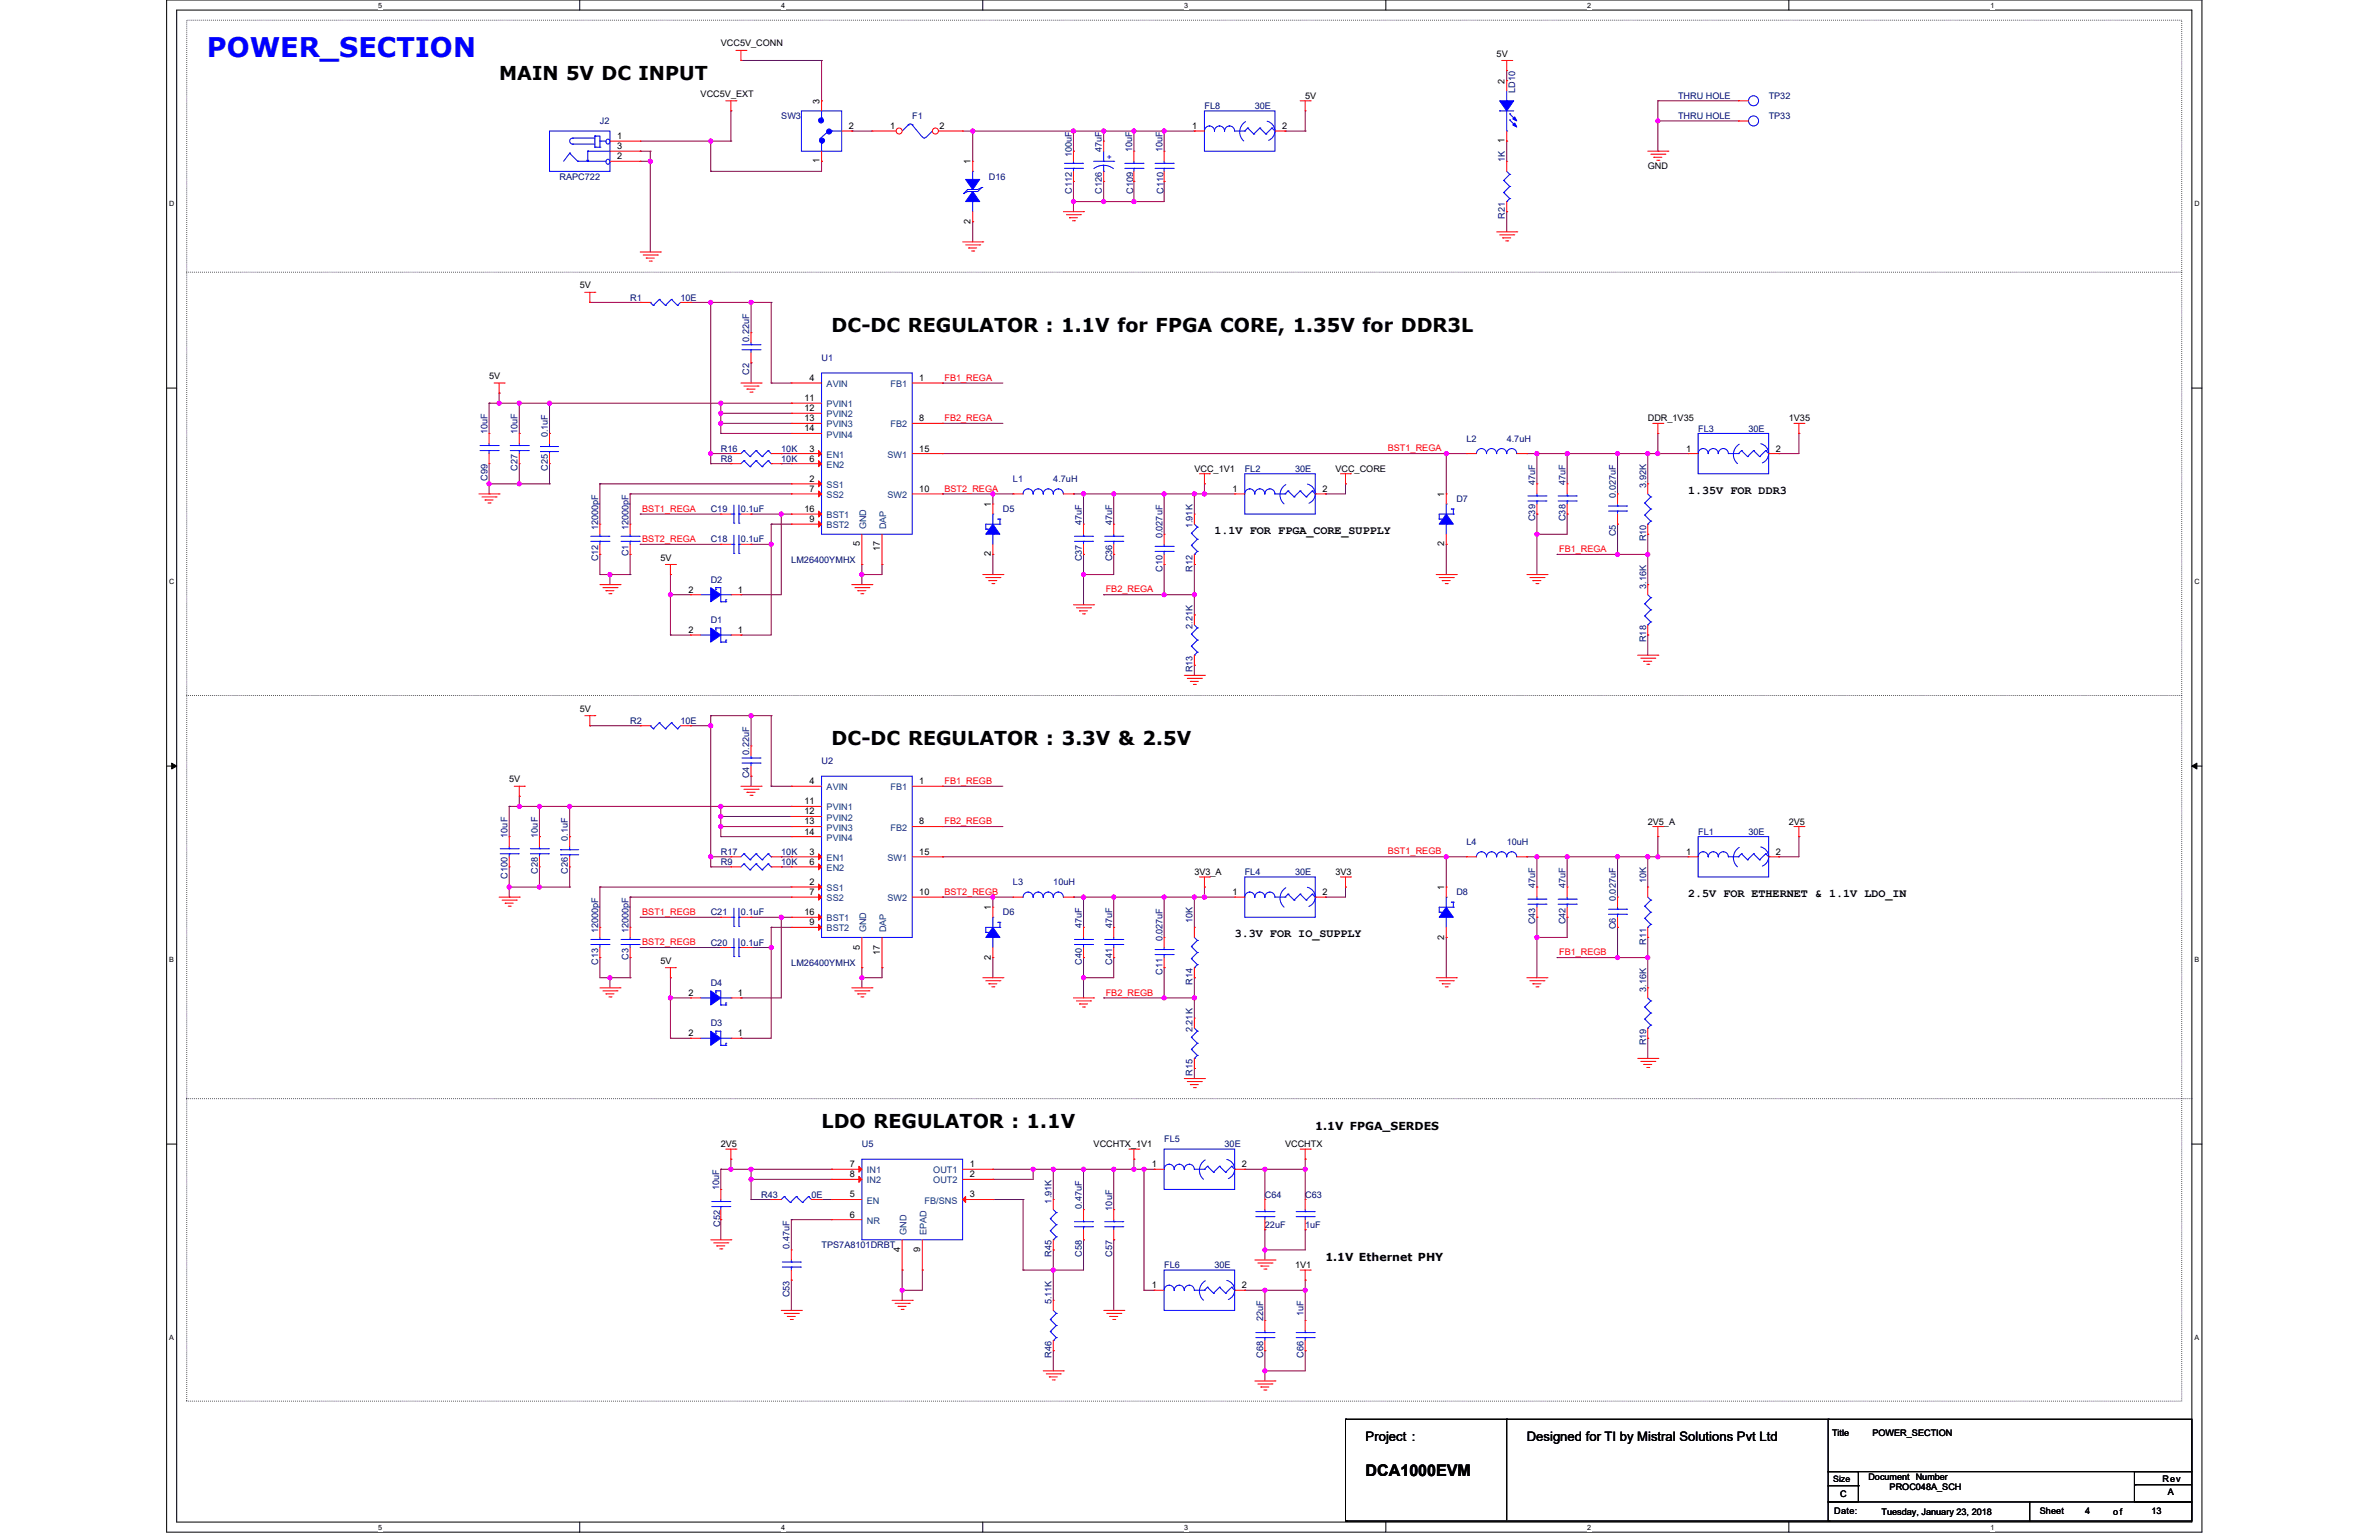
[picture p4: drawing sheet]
<svg xmlns="http://www.w3.org/2000/svg" width="432mm" height="279mm" viewBox="0 0 432 279" stroke-linecap="round" stroke-linejoin="round" font-family="sans-serif">
<defs><g id="words">
<text font-size="4.9" fill="#00f" x="37.6" y="10.4">POWER_SECTION</text>
<g font-size="3.5">
<text x="90.6" y="14.5">MAIN 5V DC INPUT</text>
<text x="150.9" y="60.2">DC-DC REGULATOR : 1.1V for FPGA CORE, 1.35V for DDR3L</text>
<text x="150.9" y="135.2">DC-DC REGULATOR : 3.3V &amp; 2.5V</text>
<text x="149.1" y="204.7">LDO REGULATOR : 1.1V</text>
</g>
<text font-size="2.9" x="247.9" y="267.8">DCA1000EVM</text>
<g font-size="2.4">
<text x="247.9" y="261.5">Project :</text>
<text x="277.1" y="261.5">Designed for TI by Mistral Solutions Pvt Ltd</text>
</g>
<g font-size="2.1">
<text x="306.4" y="89.6">1.35V FOR DDR3</text>
<text x="220.4" y="96.9">1.1V FOR FPGA_CORE_SUPPLY</text>
<text x="306.4" y="162.7">2.5V FOR ETHERNET &amp; 1.1V LDO_IN</text>
<text x="224.1" y="170">3.3V FOR IO_SUPPLY</text>
</g>
<g font-size="2">
<text x="238.7" y="205">1.1V FPGA_SERDES</text>
<text x="240.6" y="228.8">1.1V Ethernet PHY</text>
</g>
<g font-size="1.6">
<text x="130.8" y="8.4">VCC5V_CONN</text>
<text x="271.6" y="10.3">5V</text>
<text x="127.2" y="17.6">VCC5V_EXT</text>
<text x="236.9" y="17.9">5V</text>
<text x="273.1" y="15.2" transform="rotate(-90 273.1 15.2)">2</text>
<text x="148.7" y="18.8" transform="rotate(-90 148.7 18.8)">3</text>
<text x="154.1" y="23.4">2</text>
<text x="161.5" y="23.4">1</text>
<text x="170.5" y="23.4">2</text>
<text x="216.4" y="23.4">1</text>
<text x="232.7" y="23.4">2</text>
<text x="112" y="25.2">1</text>
<text x="112" y="28.9">2</text>
<text x="112" y="27.1">3</text>
<text x="148.7" y="29.6" transform="rotate(-90 148.7 29.6)">1</text>
<text x="176.2" y="29.8" transform="rotate(-90 176.2 29.8)">1</text>
<text x="273.1" y="26" transform="rotate(-90 273.1 26)">1</text>
<text x="299.1" y="30.7">GND</text>
<text x="176.2" y="40.6" transform="rotate(-90 176.2 40.6)">2</text>
<text x="105.2" y="52.3">5V</text>
<text x="88.8" y="68.8">5V</text>
<text x="146.9" y="69.1">4</text>
<text x="166.9" y="69.1">1</text>
<text x="146" y="72.8">11</text>
<text x="146" y="74.6">12</text>
<text x="146" y="76.4">13</text>
<text x="166.9" y="76.4">8</text>
<text x="299.1" y="76.5">DDR_1V35</text>
<text x="324.7" y="76.5">1V35</text>
<text x="146" y="78.3">14</text>
<text x="146.9" y="81.9">3</text>
<text x="146.9" y="83.8">6</text>
<text x="166.9" y="81.9">15</text>
<text x="306" y="81.9">1</text>
<text x="322.3" y="81.9">2</text>
<text x="146.9" y="87.4">2</text>
<text x="146.9" y="89.2">7</text>
<text x="166.9" y="89.2">10</text>
<text x="216.8" y="85.6">VCC_1V1</text>
<text x="223.7" y="89.2">1</text>
<text x="240" y="89.2">2</text>
<text x="242.4" y="85.6">VCC_CORE</text>
<text x="146" y="92.9">16</text>
<text x="146.9" y="94.7">9</text>
<text x="179.8" y="92" transform="rotate(-90 179.8 92)">1</text>
<text x="262.1" y="90.2" transform="rotate(-90 262.1 90.2)">1</text>
<text x="119.9" y="101.7">5V</text>
<text x="156.1" y="99.1" transform="rotate(-90 156.1 99.1)">5</text>
<text x="159.7" y="100.1" transform="rotate(-90 159.7 100.1)">17</text>
<text x="179.8" y="101" transform="rotate(-90 179.8 101)">2</text>
<text x="262.1" y="99.1" transform="rotate(-90 262.1 99.1)">2</text>
<text x="125" y="107.5">2</text>
<text x="133.9" y="107.5">1</text>
<text x="125" y="114.8">2</text>
<text x="133.9" y="114.8">1</text>
<text x="105.2" y="129.1">5V</text>
<text x="92.4" y="141.9">5V</text>
<text x="146.9" y="142.3">4</text>
<text x="166.9" y="142.3">1</text>
<text x="146" y="145.9">11</text>
<text x="146" y="147.8">12</text>
<text x="146" y="149.6">13</text>
<text x="166.9" y="149.6">8</text>
<text x="299.1" y="149.6">2V5_A</text>
<text x="324.7" y="149.6">2V5</text>
<text x="146" y="151.4">14</text>
<text x="146.9" y="155.1">3</text>
<text x="166.9" y="155.1">15</text>
<text x="306" y="155.1">1</text>
<text x="322.3" y="155.1">2</text>
<text x="146.9" y="160.6">2</text>
<text x="146.9" y="156.9">6</text>
<text x="216.8" y="158.8">3V3_A</text>
<text x="242.4" y="158.8">3V3</text>
<text x="262.1" y="161.5" transform="rotate(-90 262.1 161.5)">1</text>
<text x="146" y="166">16</text>
<text x="146.9" y="162.4">7</text>
<text x="146.9" y="167.9">9</text>
<text x="166.9" y="162.4">10</text>
<text x="179.8" y="165.1" transform="rotate(-90 179.8 165.1)">1</text>
<text x="223.7" y="162.4">1</text>
<text x="240" y="162.4">2</text>
<text x="156.1" y="172.3" transform="rotate(-90 156.1 172.3)">5</text>
<text x="159.7" y="173.2" transform="rotate(-90 159.7 173.2)">17</text>
<text x="262.1" y="170.5" transform="rotate(-90 262.1 170.5)">2</text>
<text x="119.9" y="174.9">5V</text>
<text x="179.8" y="174.1" transform="rotate(-90 179.8 174.1)">2</text>
<text x="125" y="180.7">2</text>
<text x="133.9" y="180.7">1</text>
<text x="125" y="188">2</text>
<text x="133.9" y="188">1</text>
<text x="130.8" y="208.1">2V5</text>
<text x="198.5" y="208.1">VCCHTX_1V1</text>
<text x="233.2" y="208.1">VCCHTX</text>
<text x="154.2" y="211.8">7</text>
<text x="154.2" y="213.6">8</text>
<text x="176" y="211.8">1</text>
<text x="176" y="213.6">2</text>
<text x="209.1" y="211.8">1</text>
<text x="225.4" y="211.8">2</text>
<text x="154.2" y="217.3">5</text>
<text x="154.2" y="220.9">6</text>
<text x="176" y="217.3">3</text>
<text x="163.4" y="227.1" transform="rotate(-90 163.4 227.1)">4</text>
<text x="167" y="227.1" transform="rotate(-90 167 227.1)">9</text>
<text x="209.1" y="233.7">1</text>
<text x="225.4" y="233.7">2</text>
<text x="235.1" y="230.1">1V1</text>
<text x="332.5" y="260.4">Title</text>
<text x="339.9" y="260.4">POWER_SECTION</text>
<text x="332.7" y="268.8">Size</text>
<text x="339.1" y="268.5">Document Number</text>
<text x="392.5" y="268.9">Rev</text>
<text x="332.9" y="274.7">Date:</text>
<text x="334" y="271.6">C</text>
<text x="341.5" y="274.9">Tuesday, January 23, 2018</text>
<text x="343" y="270.3">PROC048A_SCH</text>
<text x="370.2" y="274.7">Sheet</text>
<text x="378.4" y="274.7">4</text>
<text x="383.6" y="274.9">of</text>
<text x="390.5" y="274.7">13</text>
<text x="393.4" y="271.2">A</text>
</g>
<g font-size="1.6" fill="#000080">
<text x="275" y="16.8" transform="rotate(-90 275 16.8)">LD10</text>
<text x="304.6" y="17.9">THRU HOLE</text>
<text x="321" y="17.9">TP32</text>
<text x="108.9" y="22.5">J2</text>
<text x="141.8" y="21.6">SW3</text>
<text x="165.6" y="21.6">F1</text>
<text x="218.6" y="19.8">FL8</text>
<text x="227.8" y="19.8">30E</text>
<text x="304.6" y="21.6">THRU HOLE</text>
<text x="321" y="21.6">TP33</text>
<text x="194.5" y="28.5" transform="rotate(-90 194.5 28.5)">100uF</text>
<text x="200" y="27.6" transform="rotate(-90 200 27.6)">47uF</text>
<text x="205.5" y="27.6" transform="rotate(-90 205.5 27.6)">10uF</text>
<text x="211" y="27.6" transform="rotate(-90 211 27.6)">10uF</text>
<text x="273.2" y="29.4" transform="rotate(-90 273.2 29.4)">1K</text>
<text x="101.6" y="32.6">RAPC722</text>
<text x="179.5" y="32.6">D16</text>
<text x="194.5" y="35.1" transform="rotate(-90 194.5 35.1)">C112</text>
<text x="200" y="35.1" transform="rotate(-90 200 35.1)">C126</text>
<text x="205.7" y="35.1" transform="rotate(-90 205.7 35.1)">C109</text>
<text x="211.2" y="35.1" transform="rotate(-90 211.2 35.1)">C110</text>
<text x="273.2" y="39.7" transform="rotate(-90 273.2 39.7)">R21</text>
<text x="114.4" y="54.5">R1</text>
<text x="123.5" y="54.5">10E</text>
<text x="136" y="62" transform="rotate(-90 136 62)">0.22uF</text>
<text x="149.1" y="65.5">U1</text>
<text x="136" y="68" transform="rotate(-90 136 68)">C2</text>
<text x="88.5" y="78.8" transform="rotate(-90 88.5 78.8)">10uF</text>
<text x="93.9" y="78.8" transform="rotate(-90 93.9 78.8)">10uF</text>
<text x="99.4" y="79.4" transform="rotate(-90 99.4 79.4)">0.1uF</text>
<text x="130.8" y="82">R16</text>
<text x="130.8" y="83.8">R8</text>
<text x="141.8" y="82">10K</text>
<text x="141.8" y="83.8">10K</text>
<text x="266.2" y="80.1">L2</text>
<text x="273.5" y="80.1">4.7uH</text>
<text x="308.2" y="78.3">FL3</text>
<text x="317.4" y="78.3">30E</text>
<text x="88.5" y="87.2" transform="rotate(-90 88.5 87.2)">C99</text>
<text x="93.9" y="85.4" transform="rotate(-90 93.9 85.4)">C27</text>
<text x="99.4" y="85.4" transform="rotate(-90 99.4 85.4)">C25</text>
<text x="183.9" y="87.4">L1</text>
<text x="191.2" y="87.4">4.7uH</text>
<text x="225.9" y="85.6">FL2</text>
<text x="235.1" y="85.6">30E</text>
<text x="278.7" y="88" transform="rotate(-90 278.7 88)">47uF</text>
<text x="284.1" y="88" transform="rotate(-90 284.1 88)">47uF</text>
<text x="298.8" y="88.5" transform="rotate(-90 298.8 88.5)">3.92K</text>
<text x="129" y="92.9">C19</text>
<text x="134.5" y="92.9">0.1uF</text>
<text x="182" y="92.9">D5</text>
<text x="196.4" y="95.3" transform="rotate(-90 196.4 95.3)">47uF</text>
<text x="201.8" y="95.3" transform="rotate(-90 201.8 95.3)">47uF</text>
<text x="216.5" y="95.8" transform="rotate(-90 216.5 95.8)">1.91K</text>
<text x="264.3" y="91.1">D7</text>
<text x="278.7" y="94.6" transform="rotate(-90 278.7 94.6)">C39</text>
<text x="284.1" y="94.6" transform="rotate(-90 284.1 94.6)">C38</text>
<text x="293.3" y="90.3" transform="rotate(-90 293.3 90.3)">0.027uF</text>
<text x="108.6" y="101.9" transform="rotate(-90 108.6 101.9)">C12</text>
<text x="108.6" y="96.2" transform="rotate(-90 108.6 96.2)">12000pF</text>
<text x="114.1" y="101" transform="rotate(-90 114.1 101)">C1</text>
<text x="114.1" y="96.2" transform="rotate(-90 114.1 96.2)">12000pF</text>
<text x="129" y="98.4">C18</text>
<text x="134.5" y="98.4">0.1uF</text>
<text x="196.4" y="101.9" transform="rotate(-90 196.4 101.9)">C37</text>
<text x="201.8" y="101.9" transform="rotate(-90 201.8 101.9)">C36</text>
<text x="211" y="97.7" transform="rotate(-90 211 97.7)">0.027uF</text>
<text x="293.3" y="97.3" transform="rotate(-90 293.3 97.3)">C5</text>
<text x="298.8" y="98.2" transform="rotate(-90 298.8 98.2)">R10</text>
<text x="129" y="105.7">D2</text>
<text x="143.6" y="102.1">LM26400YMHX</text>
<text x="211" y="103.7" transform="rotate(-90 211 103.7)">C10</text>
<text x="216.5" y="103.7" transform="rotate(-90 216.5 103.7)">R12</text>
<text x="298.8" y="106.8" transform="rotate(-90 298.8 106.8)">3.16K</text>
<text x="129" y="113">D1</text>
<text x="216.5" y="114.1" transform="rotate(-90 216.5 114.1)">2.21K</text>
<text x="298.8" y="116.5" transform="rotate(-90 298.8 116.5)">R18</text>
<text x="216.5" y="122" transform="rotate(-90 216.5 122)">R13</text>
<text x="114.4" y="131.3">R2</text>
<text x="123.5" y="131.3">10E</text>
<text x="136" y="137" transform="rotate(-90 136 137)">0.22uF</text>
<text x="136" y="141.2" transform="rotate(-90 136 141.2)">C4</text>
<text x="149.1" y="138.6">U2</text>
<text x="92.1" y="152" transform="rotate(-90 92.1 152)">10uF</text>
<text x="97.6" y="152" transform="rotate(-90 97.6 152)">10uF</text>
<text x="103.1" y="152.5" transform="rotate(-90 103.1 152.5)">0.1uF</text>
<text x="130.8" y="155.1">R17</text>
<text x="141.8" y="155.1">10K</text>
<text x="266.2" y="153.3">L4</text>
<text x="273.5" y="153.3">10uH</text>
<text x="308.2" y="151.4">FL1</text>
<text x="317.4" y="151.4">30E</text>
<text x="92.1" y="159.5" transform="rotate(-90 92.1 159.5)">C100</text>
<text x="97.6" y="158.6" transform="rotate(-90 97.6 158.6)">C28</text>
<text x="103.1" y="158.6" transform="rotate(-90 103.1 158.6)">C26</text>
<text x="130.8" y="156.9">R9</text>
<text x="141.8" y="156.9">10K</text>
<text x="183.9" y="160.6">L3</text>
<text x="191.2" y="160.6">10uH</text>
<text x="225.9" y="158.8">FL4</text>
<text x="235.1" y="158.8">30E</text>
<text x="278.7" y="161.1" transform="rotate(-90 278.7 161.1)">47uF</text>
<text x="284.1" y="161.1" transform="rotate(-90 284.1 161.1)">47uF</text>
<text x="298.8" y="160.2" transform="rotate(-90 298.8 160.2)">10K</text>
<text x="129" y="166.1">C21</text>
<text x="134.5" y="166.1">0.1uF</text>
<text x="182" y="166.1">D6</text>
<text x="216.5" y="167.5" transform="rotate(-90 216.5 167.5)">10K</text>
<text x="264.3" y="162.4">D8</text>
<text x="278.7" y="167.7" transform="rotate(-90 278.7 167.7)">C43</text>
<text x="284.1" y="167.7" transform="rotate(-90 284.1 167.7)">C42</text>
<text x="293.3" y="163.5" transform="rotate(-90 293.3 163.5)">0.027uF</text>
<text x="108.6" y="169.3" transform="rotate(-90 108.6 169.3)">12000pF</text>
<text x="114.1" y="169.3" transform="rotate(-90 114.1 169.3)">12000pF</text>
<text x="129" y="171.6">C20</text>
<text x="134.5" y="171.6">0.1uF</text>
<text x="196.4" y="168.4" transform="rotate(-90 196.4 168.4)">47uF</text>
<text x="201.8" y="168.4" transform="rotate(-90 201.8 168.4)">47uF</text>
<text x="211" y="170.8" transform="rotate(-90 211 170.8)">0.027uF</text>
<text x="293.3" y="168.6" transform="rotate(-90 293.3 168.6)">C6</text>
<text x="298.8" y="171.4" transform="rotate(-90 298.8 171.4)">R11</text>
<text x="108.6" y="175" transform="rotate(-90 108.6 175)">C13</text>
<text x="114.1" y="174.1" transform="rotate(-90 114.1 174.1)">C3</text>
<text x="129" y="178.9">D4</text>
<text x="143.6" y="175.2">LM26400YMHX</text>
<text x="196.4" y="175" transform="rotate(-90 196.4 175)">C40</text>
<text x="201.8" y="175" transform="rotate(-90 201.8 175)">C41</text>
<text x="211" y="176.8" transform="rotate(-90 211 176.8)">C11</text>
<text x="216.5" y="178.7" transform="rotate(-90 216.5 178.7)">R14</text>
<text x="298.8" y="180" transform="rotate(-90 298.8 180)">3.16K</text>
<text x="129" y="186.2">D3</text>
<text x="216.5" y="187.3" transform="rotate(-90 216.5 187.3)">2.21K</text>
<text x="298.8" y="189.6" transform="rotate(-90 298.8 189.6)">R19</text>
<text x="216.5" y="195.1" transform="rotate(-90 216.5 195.1)">R15</text>
<text x="156.4" y="208.1">U5</text>
<text x="211.3" y="207.2">FL5</text>
<text x="222.3" y="208.1">30E</text>
<text x="130.5" y="216" transform="rotate(-90 130.5 216)">10uF</text>
<text x="138.1" y="217.3">R43</text>
<text x="147.3" y="217.3">0E</text>
<text x="190.9" y="218.4" transform="rotate(-90 190.9 218.4)">1.91K</text>
<text x="196.4" y="219.3" transform="rotate(-90 196.4 219.3)">0.47uF</text>
<text x="201.8" y="219.6" transform="rotate(-90 201.8 219.6)">10uF</text>
<text x="229.6" y="217.3">C64</text>
<text x="236.9" y="217.3">C63</text>
<text x="130.7" y="222.6" transform="rotate(-90 130.7 222.6)">C52</text>
<text x="143.3" y="226.6" transform="rotate(-90 143.3 226.6)">0.47uF</text>
<text x="149.1" y="226.4">TPS7A8101DRBT</text>
<text x="229.6" y="222.8">22uF</text>
<text x="236.9" y="222.8">1uF</text>
<text x="190.9" y="228.1" transform="rotate(-90 190.9 228.1)">R45</text>
<text x="196.4" y="228.1" transform="rotate(-90 196.4 228.1)">C58</text>
<text x="201.8" y="228.1" transform="rotate(-90 201.8 228.1)">C57</text>
<text x="211.3" y="230.1">FL6</text>
<text x="220.4" y="230.1">30E</text>
<text x="143.3" y="235.4" transform="rotate(-90 143.3 235.4)">C53</text>
<text x="190.9" y="236.6" transform="rotate(-90 190.9 236.6)">5.11K</text>
<text x="229.3" y="239.8" transform="rotate(-90 229.3 239.8)">22uF</text>
<text x="236.6" y="238.8" transform="rotate(-90 236.6 238.8)">1uF</text>
<text x="190.9" y="246.3" transform="rotate(-90 190.9 246.3)">R46</text>
<text x="229.3" y="246.3" transform="rotate(-90 229.3 246.3)">C68</text>
<text x="236.6" y="246.3" transform="rotate(-90 236.6 246.3)">C66</text>
</g>
<text font-size="1.6" fill="#00f" x="200.9" y="29">+</text>
<g font-size="1.6" fill="#004080">
<text x="150" y="70.2">AVIN</text>
<text x="161.6" y="70.2">FB1</text>
<text x="150" y="73.9">PVIN1</text>
<text x="150" y="75.7">PVIN2</text>
<text x="150" y="77.6">PVIN3</text>
<text x="161.6" y="77.6">FB2</text>
<text x="150" y="83">EN1</text>
<text x="150" y="79.4">PVIN4</text>
<text x="161.1" y="83">SW1</text>
<text x="150" y="88.5">SS1</text>
<text x="150" y="84.9">EN2</text>
<text x="150" y="90.4">SS2</text>
<text x="150" y="95.8">BST2</text>
<text x="150" y="94">BST1</text>
<text x="161.1" y="90.4">SW2</text>
<text x="157.2" y="96" transform="rotate(-90 157.2 96)">GND</text>
<text x="160.9" y="96" transform="rotate(-90 160.9 96)">DAP</text>
<text x="150" y="143.4">AVIN</text>
<text x="161.6" y="143.4">FB1</text>
<text x="150" y="147">PVIN1</text>
<text x="150" y="148.9">PVIN2</text>
<text x="150" y="150.7">PVIN3</text>
<text x="150" y="152.5">PVIN4</text>
<text x="161.6" y="150.7">FB2</text>
<text x="150" y="161.7">SS1</text>
<text x="150" y="156.2">EN1</text>
<text x="150" y="158">EN2</text>
<text x="161.1" y="156.2">SW1</text>
<text x="150" y="163.5">SS2</text>
<text x="150" y="167.2">BST1</text>
<text x="161.1" y="163.5">SW2</text>
<text x="150" y="169">BST2</text>
<text x="157.2" y="169.2" transform="rotate(-90 157.2 169.2)">GND</text>
<text x="160.9" y="169.2" transform="rotate(-90 160.9 169.2)">DAP</text>
<text x="157.3" y="212.9">IN1</text>
<text x="157.3" y="214.7">IN2</text>
<text x="169.4" y="212.9">OUT1</text>
<text x="169.4" y="214.7">OUT2</text>
<text x="157.3" y="218.4">EN</text>
<text x="167.8" y="218.4">FB/SNS</text>
<text x="157.3" y="222">NR</text>
<text x="164.5" y="224" transform="rotate(-90 164.5 224)">GND</text>
<text x="168.2" y="224" transform="rotate(-90 168.2 224)">EPAD</text>
</g>
<g font-size="1.6" fill="#f00">
<text x="171.4" y="69.1">FB1_REGA</text>
<text x="171.4" y="76.4">FB2_REGA</text>
<text x="251.9" y="81.9">BST1_REGA</text>
<text x="171.4" y="89.2">BST2_REGA</text>
<text x="116.6" y="92.8">BST1_REGA</text>
<text x="116.6" y="98.3">BST2_REGA</text>
<text x="283" y="100.2">FB1_REGA</text>
<text x="200.7" y="107.5">FB2_REGA</text>
<text x="171.4" y="142.2">FB1_REGB</text>
<text x="171.4" y="149.5">FB2_REGB</text>
<text x="251.9" y="155">BST1_REGB</text>
<text x="116.6" y="166">BST1_REGB</text>
<text x="171.4" y="162.3">BST2_REGB</text>
<text x="116.6" y="171.5">BST2_REGB</text>
<text x="283" y="173.3">FB1_REGB</text>
<text x="200.7" y="180.6">FB2_REGB</text>
</g>
<g font-size="1.3">
<text x="68.6" y="1.4">5</text>
<text x="141.8" y="1.4">4</text>
<text x="215" y="1.4">3</text>
<text x="288.1" y="1.4">2</text>
<text x="361.3" y="1.4">1</text>
<text x="30.7" y="37.3">D</text>
<text x="398.3" y="37.3">D</text>
<text x="30.7" y="105.9">C</text>
<text x="398.3" y="105.9">C</text>
<text x="30.7" y="174.5">B</text>
<text x="398.3" y="174.5">B</text>
<text x="30.7" y="243">A</text>
<text x="398.3" y="243">A</text>
<text x="68.6" y="277.5">5</text>
<text x="141.8" y="277.5">4</text>
<text x="215" y="277.5">3</text>
<text x="288.1" y="277.5">2</text>
<text x="361.3" y="277.5">1</text>
</g>
</g></defs>
<path d="M30.2 0h369.5v278h-369.5zM32.1 1.8h365.7v274.3h-365.7z" fill="none" stroke="#000" stroke-width=".18"/>
<g fill="#fff">
<path d="M68.7 .2h.7v1.4h-.7z"/>
<path d="M68.7 276.3h.7v1.5h-.7z"/>
</g>
<path d="M105.2 0v1.8M105.2 276.1v1.9" fill="none" stroke="#000" stroke-width=".18"/>
<g fill="#fff">
<path d="M141.8 .2h.7v1.4h-.7z"/>
<path d="M141.8 276.3h.7v1.5h-.7z"/>
</g>
<path d="M178.4 0v1.8M178.4 276.1v1.9" fill="none" stroke="#000" stroke-width=".18"/>
<g fill="#fff">
<path d="M215 .2h.7v1.4h-.7z"/>
<path d="M215 276.3h.7v1.5h-.7z"/>
</g>
<path d="M251.5 0v1.8M251.5 276.1v1.9" fill="none" stroke="#000" stroke-width=".18"/>
<g fill="#fff">
<path d="M288.1 .2h.7v1.4h-.7z"/>
<path d="M288.1 276.3h.7v1.5h-.7z"/>
</g>
<path d="M324.7 0v1.8M324.7 276.1v1.9" fill="none" stroke="#000" stroke-width=".18"/>
<g fill="#fff">
<path d="M361.3 .2h.7v1.4h-.7z"/>
<path d="M361.3 276.3h.7v1.5h-.7z"/>
<path d="M30.7 36.1h1v1.5h-1z"/>
<path d="M398.3 36.1h.9v1.5h-.9z"/>
<path d="M30.7 104.7h1v1.5h-1z"/>
<path d="M398.3 104.7h.9v1.5h-.9z"/>
</g>
<path d="M30.2 70.4h1.9M397.8 70.4h1.9" fill="none" stroke="#000" stroke-width=".18"/>
<g fill="#fff">
<path d="M30.7 173.3h.9v1.4h-.9z"/>
<path d="M398.3 173.3h.9v1.4h-.9z"/>
</g>
<path d="M30.2 139h1.9M31.2 138.5l.9 .5-.9 .5zM397.8 139l.9-.5v1zM397.8 139h1.9" fill="none" stroke="#000" stroke-width=".18"/>
<path d="M31.2 138.5l.9 .5-.9 .5zM397.8 139l.9-.5v1z" fill="#000"/>
<g fill="#fff">
<path d="M30.7 241.9h.9v1.4h-.9z"/>
<path d="M398.3 241.9h.9v1.4h-.9z"/>
</g>
<path d="M30.2 207.6h1.9M397.8 207.6h1.9" fill="none" stroke="#000" stroke-width=".18"/>
<path d="M33.9 3.7h362.1v250.5h-362.1zM33.9 49.4h362.1M396 49.4h.1M33.9 126.2h.1M396 126.2h-362.1M33.9 199.3h.1M397.8 199.3h-363.9" fill="none" stroke="#000" stroke-width=".18" stroke-dasharray="0 .4"/>
<path d="M180.2 212.1h.1M180.2 212.1h7.3" fill="none" stroke="#800040" stroke-width=".18"/>
<circle cx="187.5" cy="212.1" r=".37" fill="#f0f"/>
<circle cx="187.5" cy="212.1" r=".37" fill="none" stroke="#f0f" stroke-width=".18"/>
<path d="M187.5 212.1h.1M187.5 212.1h3.7M202.2 212.1h.1M202.2 212.1h3.6M202.2 212.1v7.4M229.6 212.1h.1M229.6 212.1v5.5M236.9 210.3h.1M236.9 210.3v1.8M202.2 224.9h.1M202.2 224.9v12.8" fill="none" stroke="#800040" stroke-width=".18"/>
<circle cx="229.6" cy="212.1" r=".37" fill="#f0f"/>
<circle cx="229.6" cy="212.1" r=".37" fill="none" stroke="#f0f" stroke-width=".18"/>
<path d="M229.6 212.1h.1M229.6 212.1h7.3M236.9 212.1h.1M236.9 212.1v5.5" fill="none" stroke="#800040" stroke-width=".18"/>
<circle cx="236.9" cy="212.1" r=".37" fill="#f0f"/>
<circle cx="236.9" cy="212.1" r=".37" fill="none" stroke="#f0f" stroke-width=".18"/>
<path d="M229.6 223.1h.1M229.6 226.8h.1M229.6 223.1v5.5M236.9 223.1h.1M236.9 223.1v3.7h-7.3" fill="none" stroke="#800040" stroke-width=".18"/>
<circle cx="229.6" cy="226.8" r=".37" fill="#f0f"/>
<circle cx="229.6" cy="226.8" r=".37" fill="none" stroke="#f0f" stroke-width=".18"/>
<path d="M236.9 232.3h.1M236.9 232.3v1.8" fill="none" stroke="#800040" stroke-width=".18"/>
<circle cx="236.9" cy="234.1" r=".37" fill="#f0f"/>
<circle cx="236.9" cy="234.1" r=".37" fill="none" stroke="#f0f" stroke-width=".18"/>
<path d="M229.6 234.1h.1M229.6 234.1v5.5M229.6 234.1h7.3M236.9 234.1h.1M236.9 234.1v5.5M229.6 245.1h.1M229.6 248.7h.1M229.6 245.1v5.4M236.9 245.1h.1M236.9 245.1v3.6h-7.3" fill="none" stroke="#800040" stroke-width=".18"/>
<circle cx="229.6" cy="248.7" r=".37" fill="#f0f"/>
<circle cx="229.6" cy="248.7" r=".37" fill="none" stroke="#f0f" stroke-width=".18"/>
<path d="M207.6 212.1h.1M207.6 212.1v22M207.6 234.1h.1M207.6 234.1h1.9" fill="none" stroke="#800040" stroke-width=".18"/>
<circle cx="207.6" cy="212.1" r=".37" fill="#f0f"/>
<circle cx="207.6" cy="212.1" r=".37" fill="none" stroke="#f0f" stroke-width=".18"/>
<path d="M205.8 212.1h1.8M207.6 212.1h.1" fill="none" stroke="#800040" stroke-width=".18"/>
<circle cx="205.8" cy="212.1" r=".37" fill="#f0f"/>
<circle cx="205.8" cy="212.1" r=".37" fill="none" stroke="#f0f" stroke-width=".18"/>
<path d="M205.8 210.3h.1M205.8 210.3v1.8M225.9 212.1h.1M225.9 212.1h3.7M225.9 234.1h.1M225.9 234.1h3.7" fill="none" stroke="#800040" stroke-width=".18"/>
<circle cx="229.6" cy="234.1" r=".37" fill="#f0f"/>
<circle cx="229.6" cy="234.1" r=".37" fill="none" stroke="#f0f" stroke-width=".18"/>
<path d="M132.7 210.3h.1M132.7 210.3v1.8" fill="none" stroke="#800040" stroke-width=".18"/>
<circle cx="132.7" cy="212.1" r=".37" fill="#f0f"/>
<circle cx="132.7" cy="212.1" r=".37" fill="none" stroke="#f0f" stroke-width=".18"/>
<path d="M136.3 214h.1M136.3 214h14.6" fill="none" stroke="#800040" stroke-width=".18"/>
<circle cx="136.3" cy="214" r=".37" fill="#f0f"/>
<circle cx="136.3" cy="214" r=".37" fill="none" stroke="#f0f" stroke-width=".18"/>
<path d="M130.8 212.1h.1M130.8 212.1h5.5M130.8 212.1v3.7M136.3 212.1h.1M136.3 212.1v1.9M130.8 221.3h.1M130.8 221.3v3.6M163.7 230.4h.1M163.7 234.1h.1M163.7 230.4v3.7M167.4 230.4h.1M167.4 230.4v3.7h-3.7" fill="none" stroke="#800040" stroke-width=".18"/>
<circle cx="163.7" cy="234.1" r=".37" fill="#f0f"/>
<circle cx="163.7" cy="234.1" r=".37" fill="none" stroke="#f0f" stroke-width=".18"/>
<g fill="none" stroke="#800040" stroke-width=".18">
<path d="M136.3 217.6h.1M136.3 214h.1M136.3 217.6h3.7M136.3 214v3.6M149.1 217.6h.1M149.1 217.6h1.8M180.2 214h.1M187.5 212.1h.1M187.5 212.1v1.9h-7.3M191.2 212.1h.1M191.2 212.1v5.5M191.2 212.1h5.5"/>
<path d="M143.6 221.3h.1M143.6 232.3h.1M143.6 221.3v5.5M143.6 232.3v5.4M143.6 221.3h7.3M163.7 234.1h.1M163.7 234.1v1.8"/>
</g>
<circle cx="196.7" cy="212.1" r=".37" fill="#f0f"/>
<circle cx="196.7" cy="212.1" r=".37" fill="none" stroke="#f0f" stroke-width=".18"/>
<circle cx="191.2" cy="212.1" r=".37" fill="#f0f"/>
<circle cx="191.2" cy="212.1" r=".37" fill="none" stroke="#f0f" stroke-width=".18"/>
<path d="M191.2 226.8h.1M191.2 226.8v3.6M191.2 245.1h.1M191.2 245.1v3.6" fill="none" stroke="#800040" stroke-width=".18"/>
<circle cx="191.2" cy="230.4" r=".37" fill="#f0f"/>
<circle cx="191.2" cy="230.4" r=".37" fill="none" stroke="#f0f" stroke-width=".18"/>
<path d="M180.2 217.6h.1M180.2 217.6h5.5M185.7 217.6h.1M185.7 217.6v12.8M196.7 212.1h.1M196.7 212.1v7.4M196.7 212.1h5.5M185.7 230.4h.1M185.7 230.4h5.5M191.2 230.4h.1M191.2 230.4v5.5" fill="none" stroke="#800040" stroke-width=".18"/>
<circle cx="202.1" cy="212.1" r=".37" fill="#f0f"/>
<circle cx="202.1" cy="212.1" r=".37" fill="none" stroke="#f0f" stroke-width=".18"/>
<path d="M90.6 71.3h.1M90.6 71.3v1.9M140 69.5h.1M140 69.5h3.6M196.7 224.9h.1M196.7 224.9v5.5" fill="none" stroke="#800040" stroke-width=".18"/>
<circle cx="90.6" cy="73.1" r=".37" fill="#f0f"/>
<circle cx="90.6" cy="73.1" r=".37" fill="none" stroke="#f0f" stroke-width=".18"/>
<path d="M90.6 73.2h.1M90.6 73.2h3.7M130.8 78.6h.1M130.8 78.6h12.8" fill="none" stroke="#800040" stroke-width=".18"/>
<circle cx="94.2" cy="73.1" r=".37" fill="#f0f"/>
<circle cx="94.2" cy="73.1" r=".37" fill="none" stroke="#f0f" stroke-width=".18"/>
<path d="M130.8 76.8h.1M130.8 76.8h12.8M130.8 76.8v1.8" fill="none" stroke="#800040" stroke-width=".18"/>
<circle cx="130.8" cy="76.8" r=".37" fill="#f0f"/>
<circle cx="130.8" cy="76.8" r=".37" fill="none" stroke="#f0f" stroke-width=".18"/>
<g fill="none" stroke="#800040" stroke-width=".18">
<path d="M136.3 54.9h.1M136.3 54.9v5.5M88.8 73.2h.1M88.8 73.2v5.4M130.8 75h.1M130.8 75h12.8M130.8 75v1.8M136.3 65.8h.1M136.3 65.8v3.7M88.8 87.8h.1M88.8 84.1v3.7M108.9 87.8h.1"/>
<path d="M108.9 87.8v7.3M108.9 87.8h34.7M114.4 89.6h.1M114.4 89.6h29.2M114.4 89.6v5.5M129 82.3h.1M129 84.1h.1M129 82.3h3.7M129 84.1h3.7M129 82.3v1.8M141.8 82.3h.1M141.8 84.1h.1"/>
<path d="M141.8 82.3h1.8M141.8 84.1h1.8M108.9 100.6h.1M108.9 100.6v3.6h1.8M110.7 104.2h.1M110.7 104.2v1.9M114.4 100.6h.1M114.4 100.6v3.6"/>
</g>
<circle cx="110.7" cy="104.2" r=".37" fill="#f0f"/>
<circle cx="110.7" cy="104.2" r=".37" fill="none" stroke="#f0f" stroke-width=".18"/>
<g fill="none" stroke="#800040" stroke-width=".18">
<path d="M116.2 93.3h.1M116.2 98.8h.1M116.2 98.8h14.6M116.2 93.3h14.6M136.3 98.8h.1M136.3 93.3h.1M136.3 98.8h3.7M136.3 93.3h5.5M156.4 102.4h.1M156.4 104.2h.1M156.4 102.4v3.7M160.1 102.4h.1"/>
<path d="M160.1 102.4v1.8h-3.7"/>
</g>
<circle cx="156.4" cy="104.2" r=".37" fill="#f0f"/>
<circle cx="156.4" cy="104.2" r=".37" fill="none" stroke="#f0f" stroke-width=".18"/>
<path d="M129 54.9h.1M129 54.9v27.4" fill="none" stroke="#800040" stroke-width=".18"/>
<circle cx="129" cy="82.3" r=".37" fill="#f0f"/>
<circle cx="129" cy="82.3" r=".37" fill="none" stroke="#f0f" stroke-width=".18"/>
<circle cx="129" cy="54.9" r=".37" fill="#f0f"/>
<circle cx="129" cy="54.9" r=".37" fill="none" stroke="#f0f" stroke-width=".18"/>
<path d="M129 54.9h.1M129 54.9h11M136.3 54.9h.1" fill="none" stroke="#800040" stroke-width=".18"/>
<circle cx="136.3" cy="54.9" r=".37" fill="#f0f"/>
<circle cx="136.3" cy="54.9" r=".37" fill="none" stroke="#f0f" stroke-width=".18"/>
<path d="M107.1 54.9h.1M107.1 54.9h9.1M125.3 54.9h.1M125.3 54.9h3.7M140 54.9h.1M140 54.9v14.6M171.1 82.3h.1M171.1 82.3h91.4" fill="none" stroke="#800040" stroke-width=".18"/>
<circle cx="262.5" cy="82.3" r=".37" fill="#f0f"/>
<circle cx="262.5" cy="82.3" r=".37" fill="none" stroke="#f0f" stroke-width=".18"/>
<path d="M262.5 82.3h.1M262.5 98.8h.1M262.5 82.3v7.3M262.5 98.8v5.4M262.5 82.3h3.7M293.6 82.3h.1M293.6 82.3v7.3" fill="none" stroke="#800040" stroke-width=".18"/>
<circle cx="293.6" cy="82.3" r=".37" fill="#f0f"/>
<circle cx="293.6" cy="82.3" r=".37" fill="none" stroke="#f0f" stroke-width=".18"/>
<g fill="none" stroke="#800040" stroke-width=".18">
<path d="M300.9 78.6h.1M300.9 78.6v3.7M326.5 78.6h.1M326.5 78.6v3.7h-3.6M293.6 95.1h.1M293.6 82.3h5.5M293.6 95.1v5.5M299.1 82.3h.1M299.1 96.9h.1M299.1 96.9v3.7h-5.5M300.9 82.3h.1M300.9 82.3h5.5"/>
<path d="M322.9 82.3h.1M293.6 100.6h.1"/>
</g>
<circle cx="300.9" cy="82.3" r=".37" fill="#f0f"/>
<circle cx="300.9" cy="82.3" r=".37" fill="none" stroke="#f0f" stroke-width=".18"/>
<path d="M299.1 82.3h.1M299.1 82.3v5.5" fill="none" stroke="#800040" stroke-width=".18"/>
<circle cx="299.1" cy="82.3" r=".37" fill="#f0f"/>
<circle cx="299.1" cy="82.3" r=".37" fill="none" stroke="#f0f" stroke-width=".18"/>
<path d="M299.1 115.2h.1M299.1 100.6h.1M299.1 100.6v5.5M299.1 115.2v3.7" fill="none" stroke="#800040" stroke-width=".18"/>
<circle cx="299.1" cy="100.6" r=".37" fill="#f0f"/>
<circle cx="299.1" cy="100.6" r=".37" fill="none" stroke="#f0f" stroke-width=".18"/>
<path d="M279 82.3h.1M279 82.3v5.5" fill="none" stroke="#800040" stroke-width=".18"/>
<circle cx="279" cy="82.3" r=".37" fill="#f0f"/>
<circle cx="279" cy="82.3" r=".37" fill="none" stroke="#f0f" stroke-width=".18"/>
<path d="M277.1 82.3h.1M277.1 82.3h7.3M279 82.3h.1M279 93.3h.1M279 93.3v3.6M282.6 100.6h.1M282.6 100.6h11" fill="none" stroke="#800040" stroke-width=".18"/>
<circle cx="293.6" cy="100.6" r=".37" fill="#f0f"/>
<circle cx="293.6" cy="100.6" r=".37" fill="none" stroke="#f0f" stroke-width=".18"/>
<path d="M284.4 82.3h.1M284.4 82.3v5.5M284.4 82.3h9.2" fill="none" stroke="#800040" stroke-width=".18"/>
<circle cx="284.4" cy="82.3" r=".37" fill="#f0f"/>
<circle cx="284.4" cy="82.3" r=".37" fill="none" stroke="#f0f" stroke-width=".18"/>
<path d="M279 96.9h.1M279 96.9v7.3M284.4 93.3h.1M284.4 93.3v3.6h-5.4" fill="none" stroke="#800040" stroke-width=".18"/>
<circle cx="279" cy="96.9" r=".37" fill="#f0f"/>
<circle cx="279" cy="96.9" r=".37" fill="none" stroke="#f0f" stroke-width=".18"/>
<path d="M171.1 69.5h.1M171.1 76.8h.1M171.1 69.5h10.9M171.1 76.8h10.9M202.2 89.6h.1M202.2 89.6v5.5M202.2 89.6h9.1M200.3 107.9h.1M200.3 107.9h11" fill="none" stroke="#800040" stroke-width=".18"/>
<circle cx="202.1" cy="89.6" r=".37" fill="#f0f"/>
<circle cx="202.1" cy="89.6" r=".37" fill="none" stroke="#f0f" stroke-width=".18"/>
<path d="M196.7 104.2h.1M196.7 104.2v5.5M202.2 100.6h.1M202.2 100.6v3.6h-5.5" fill="none" stroke="#800040" stroke-width=".18"/>
<circle cx="196.7" cy="104.2" r=".37" fill="#f0f"/>
<circle cx="196.7" cy="104.2" r=".37" fill="none" stroke="#f0f" stroke-width=".18"/>
<path d="M180.2 89.6h.1M180.2 89.6v1.8M180.2 89.6h3.7M211.3 89.6h.1M211.3 89.6h5.5M211.3 89.6v7.3M216.8 89.6h.1M180.2 100.6h.1M180.2 100.6v3.6" fill="none" stroke="#800040" stroke-width=".18"/>
<circle cx="211.3" cy="89.6" r=".37" fill="#f0f"/>
<circle cx="211.3" cy="89.6" r=".37" fill="none" stroke="#f0f" stroke-width=".18"/>
<circle cx="216.8" cy="89.6" r=".37" fill="#f0f"/>
<circle cx="216.8" cy="89.6" r=".37" fill="none" stroke="#f0f" stroke-width=".18"/>
<path d="M211.3 102.4h.1M211.3 102.4v5.5h5.5M216.8 107.9h.1" fill="none" stroke="#800040" stroke-width=".18"/>
<circle cx="211.3" cy="107.9" r=".37" fill="#f0f"/>
<circle cx="211.3" cy="107.9" r=".37" fill="none" stroke="#f0f" stroke-width=".18"/>
<circle cx="216.8" cy="107.9" r=".37" fill="#f0f"/>
<circle cx="216.8" cy="107.9" r=".37" fill="none" stroke="#f0f" stroke-width=".18"/>
<path d="M218.6 87.8h.1M218.6 87.8v1.8M240.6 89.6h.1M244.2 87.8h.1M244.2 87.8v1.8h-3.6M216.8 102.4h.1M216.8 102.4v5.5" fill="none" stroke="#800040" stroke-width=".18"/>
<circle cx="218.6" cy="89.6" r=".37" fill="#f0f"/>
<circle cx="218.6" cy="89.6" r=".37" fill="none" stroke="#f0f" stroke-width=".18"/>
<path d="M196.7 89.6h.1M196.7 89.6h5.5M196.7 89.6v5.5M216.8 89.6h.1M216.8 89.6v3.7M218.6 89.6h.1M218.6 89.6h5.5M216.8 111.6h.1M216.8 107.9v3.7M216.8 120.7h.1M216.8 120.7v1.8" fill="none" stroke="#800040" stroke-width=".18"/>
<circle cx="196.7" cy="89.6" r=".37" fill="#f0f"/>
<circle cx="196.7" cy="89.6" r=".37" fill="none" stroke="#f0f" stroke-width=".18"/>
<path d="M171.1 89.6h.1M171.1 89.6h9.1M194.8 89.6h.1M194.8 89.6h1.9M196.7 100.6h.1M196.7 100.6v3.6" fill="none" stroke="#800040" stroke-width=".18"/>
<circle cx="180.2" cy="89.6" r=".37" fill="#f0f"/>
<circle cx="180.2" cy="89.6" r=".37" fill="none" stroke="#f0f" stroke-width=".18"/>
<path d="M141.8 93.3h.1M141.8 93.3v14.6h-7.3M134.5 107.9h.1" fill="none" stroke="#800040" stroke-width=".18"/>
<circle cx="141.8" cy="93.3" r=".37" fill="#f0f"/>
<circle cx="141.8" cy="93.3" r=".37" fill="none" stroke="#f0f" stroke-width=".18"/>
<path d="M140 98.8h.1M140 98.8v16.4h-5.5M141.8 93.3h.1M141.8 93.3h1.8M134.5 115.2h.1" fill="none" stroke="#800040" stroke-width=".18"/>
<circle cx="140" cy="98.8" r=".37" fill="#f0f"/>
<circle cx="140" cy="98.8" r=".37" fill="none" stroke="#f0f" stroke-width=".18"/>
<path d="M140 95.1h.1M140 95.1h3.6M121.7 104.2h.1M121.7 115.2h.1M121.7 107.9h.1M121.7 104.2v3.7M121.7 115.2h3.6M121.7 107.9h3.6" fill="none" stroke="#800040" stroke-width=".18"/>
<circle cx="121.7" cy="107.9" r=".37" fill="#f0f"/>
<circle cx="121.7" cy="107.9" r=".37" fill="none" stroke="#f0f" stroke-width=".18"/>
<path d="M121.7 107.9h.1M121.7 107.9v7.3M282.6 173.7h.1M282.6 173.7h11" fill="none" stroke="#800040" stroke-width=".18"/>
<circle cx="293.6" cy="173.7" r=".37" fill="#f0f"/>
<circle cx="293.6" cy="173.7" r=".37" fill="none" stroke="#f0f" stroke-width=".18"/>
<path d="M284.4 155.4h.1M284.4 155.4v5.5M284.4 155.4h9.2" fill="none" stroke="#800040" stroke-width=".18"/>
<circle cx="293.6" cy="155.4" r=".37" fill="#f0f"/>
<circle cx="293.6" cy="155.4" r=".37" fill="none" stroke="#f0f" stroke-width=".18"/>
<circle cx="284.4" cy="155.4" r=".37" fill="#f0f"/>
<circle cx="284.4" cy="155.4" r=".37" fill="none" stroke="#f0f" stroke-width=".18"/>
<path d="M279 170.1h.1M279 170.1v7.3M284.4 166.4h.1M284.4 166.4v3.7h-5.4" fill="none" stroke="#800040" stroke-width=".18"/>
<circle cx="279" cy="170.1" r=".37" fill="#f0f"/>
<circle cx="279" cy="170.1" r=".37" fill="none" stroke="#f0f" stroke-width=".18"/>
<g fill="none" stroke="#800040" stroke-width=".18">
<path d="M171.1 142.6h.1M171.1 150h.1M171.1 142.6h10.9M171.1 150h10.9M180.2 162.8h.1M180.2 162.8v1.8M196.7 177.4h.1M196.7 177.4v3.7M202.2 162.8h.1M202.2 173.7h.1M202.2 162.8v5.4M202.2 173.7v3.7h-5.5"/>
<path d="M202.2 162.8h9.1M200.3 181.1h.1M200.3 181.1h11"/>
</g>
<circle cx="180.2" cy="162.8" r=".37" fill="#f0f"/>
<circle cx="180.2" cy="162.8" r=".37" fill="none" stroke="#f0f" stroke-width=".18"/>
<path d="M180.2 162.8h.1M180.2 173.7h.1M180.2 162.8h3.7M180.2 173.7v3.7M211.3 162.8h.1M211.3 162.8h5.5M211.3 162.8v7.3M216.8 162.8h.1" fill="none" stroke="#800040" stroke-width=".18"/>
<circle cx="211.3" cy="162.8" r=".37" fill="#f0f"/>
<circle cx="211.3" cy="162.8" r=".37" fill="none" stroke="#f0f" stroke-width=".18"/>
<circle cx="216.8" cy="162.8" r=".37" fill="#f0f"/>
<circle cx="216.8" cy="162.8" r=".37" fill="none" stroke="#f0f" stroke-width=".18"/>
<path d="M211.3 175.6h.1M211.3 175.6v5.5M211.3 181.1h.1M211.3 181.1h5.5" fill="none" stroke="#800040" stroke-width=".18"/>
<circle cx="216.8" cy="181" r=".37" fill="#f0f"/>
<circle cx="216.8" cy="181" r=".37" fill="none" stroke="#f0f" stroke-width=".18"/>
<circle cx="211.3" cy="181" r=".37" fill="#f0f"/>
<circle cx="211.3" cy="181" r=".37" fill="none" stroke="#f0f" stroke-width=".18"/>
<path d="M216.8 177.4h.1M216.8 177.4v3.7M218.6 160.9h.1M218.6 160.9v1.9M240.6 162.8h.1M244.2 160.9h.1M244.2 160.9v1.9h-3.6" fill="none" stroke="#800040" stroke-width=".18"/>
<circle cx="218.6" cy="162.8" r=".37" fill="#f0f"/>
<circle cx="218.6" cy="162.8" r=".37" fill="none" stroke="#f0f" stroke-width=".18"/>
<path d="M196.7 162.8h.1M196.7 162.8v5.4M216.8 162.8h.1M216.8 162.8v5.4M218.6 162.8h.1M218.6 162.8h5.5M216.8 193.9h.1M216.8 181.1h.1M216.8 181.1v3.6M216.8 193.9v1.8" fill="none" stroke="#800040" stroke-width=".18"/>
<circle cx="196.7" cy="162.8" r=".37" fill="#f0f"/>
<circle cx="196.7" cy="162.8" r=".37" fill="none" stroke="#f0f" stroke-width=".18"/>
<path d="M196.7 162.8h.1M196.7 162.8h5.5" fill="none" stroke="#800040" stroke-width=".18"/>
<circle cx="202.1" cy="162.8" r=".37" fill="#f0f"/>
<circle cx="202.1" cy="162.8" r=".37" fill="none" stroke="#f0f" stroke-width=".18"/>
<path d="M196.7 173.7h.1M196.7 173.7v3.7" fill="none" stroke="#800040" stroke-width=".18"/>
<circle cx="196.7" cy="177.4" r=".37" fill="#f0f"/>
<circle cx="196.7" cy="177.4" r=".37" fill="none" stroke="#f0f" stroke-width=".18"/>
<path d="M141.8 166.4h.1M141.8 166.4v14.7h-7.3M171.1 162.8h.1M171.1 162.8h9.1M194.8 162.8h.1M194.8 162.8h1.9M134.5 181.1h.1" fill="none" stroke="#800040" stroke-width=".18"/>
<circle cx="141.8" cy="166.4" r=".37" fill="#f0f"/>
<circle cx="141.8" cy="166.4" r=".37" fill="none" stroke="#f0f" stroke-width=".18"/>
<path d="M140 171.9h.1M140 171.9v16.5h-5.5M141.8 166.4h.1M141.8 166.4h1.8M134.5 188.4h.1" fill="none" stroke="#800040" stroke-width=".18"/>
<circle cx="140" cy="171.9" r=".37" fill="#f0f"/>
<circle cx="140" cy="171.9" r=".37" fill="none" stroke="#f0f" stroke-width=".18"/>
<path d="M121.7 177.4h.1M121.7 177.4v3.7M140 168.2h.1M140 168.2h3.6M121.7 188.4h.1M121.7 181.1h.1M121.7 188.4h3.6M121.7 181.1h3.6" fill="none" stroke="#800040" stroke-width=".18"/>
<circle cx="121.7" cy="181" r=".37" fill="#f0f"/>
<circle cx="121.7" cy="181" r=".37" fill="none" stroke="#f0f" stroke-width=".18"/>
<path d="M94.3 144.5h.1M94.3 144.5v1.8M140 142.6h.1M140 142.6h3.6M121.7 181.1h.1M121.7 181.1v7.3" fill="none" stroke="#800040" stroke-width=".18"/>
<circle cx="94.2" cy="146.3" r=".37" fill="#f0f"/>
<circle cx="94.2" cy="146.3" r=".37" fill="none" stroke="#f0f" stroke-width=".18"/>
<path d="M94.3 146.3h.1M94.3 146.3h3.6M130.8 151.8h.1M130.8 150h.1M130.8 148.1h.1M130.8 151.8h12.8M130.8 150h12.8M130.8 148.1v3.7M130.8 148.1h12.8" fill="none" stroke="#800040" stroke-width=".18"/>
<circle cx="130.8" cy="150" r=".37" fill="#f0f"/>
<circle cx="130.8" cy="150" r=".37" fill="none" stroke="#f0f" stroke-width=".18"/>
<path d="M103.4 146.3h27.4M130.8 146.3h.1" fill="none" stroke="#800040" stroke-width=".18"/>
<circle cx="103.4" cy="146.3" r=".37" fill="#f0f"/>
<circle cx="103.4" cy="146.3" r=".37" fill="none" stroke="#f0f" stroke-width=".18"/>
<circle cx="130.8" cy="146.3" r=".37" fill="#f0f"/>
<circle cx="130.8" cy="146.3" r=".37" fill="none" stroke="#f0f" stroke-width=".18"/>
<path d="M136.3 129.8h.1M136.3 129.8v5.5M136.3 140.8h.1M136.3 140.8v1.8" fill="none" stroke="#800040" stroke-width=".18"/>
<circle cx="136.3" cy="129.8" r=".37" fill="#f0f"/>
<circle cx="136.3" cy="129.8" r=".37" fill="none" stroke="#f0f" stroke-width=".18"/>
<g fill="none" stroke="#800040" stroke-width=".18">
<path d="M92.4 146.3h.1M92.4 146.3v5.5M92.4 157.3v3.6M129 155.4h.1M129 157.3h.1M129 155.4h3.7M129 157.3h3.7M129 155.4v1.9M141.8 155.4h.1M141.8 157.3h.1M141.8 155.4h1.8M141.8 157.3h1.8"/>
<path d="M92.4 160.9h.1"/>
</g>
<circle cx="92.4" cy="160.9" r=".37" fill="#f0f"/>
<circle cx="92.4" cy="160.9" r=".37" fill="none" stroke="#f0f" stroke-width=".18"/>
<path d="M108.9 160.9h.1M108.9 173.7h.1M108.9 160.9v7.3M108.9 173.7v3.7h1.8M108.9 160.9h34.7M110.7 177.4h.1M110.7 177.4v1.8M114.4 162.8h.1M114.4 173.7h.1M114.4 162.8h29.2M114.4 162.8v5.4M114.4 173.7v3.7" fill="none" stroke="#800040" stroke-width=".18"/>
<circle cx="110.7" cy="177.4" r=".37" fill="#f0f"/>
<circle cx="110.7" cy="177.4" r=".37" fill="none" stroke="#f0f" stroke-width=".18"/>
<g fill="none" stroke="#800040" stroke-width=".18">
<path d="M116.2 166.4h.1M116.2 171.9h.1M116.2 171.9h14.6M116.2 166.4h14.6M136.3 171.9h.1M136.3 166.4h.1M136.3 171.9h3.7M136.3 166.4h5.5M156.4 175.6h.1M156.4 177.4h.1M156.4 175.6v1.8M160.1 175.6h.1"/>
<path d="M160.1 175.6v1.8h-3.7"/>
</g>
<circle cx="156.4" cy="177.4" r=".37" fill="#f0f"/>
<circle cx="156.4" cy="177.4" r=".37" fill="none" stroke="#f0f" stroke-width=".18"/>
<path d="M129 131.7h.1M129 131.7v23.7M156.4 177.4h.1M156.4 177.4v1.8" fill="none" stroke="#800040" stroke-width=".18"/>
<circle cx="129" cy="155.4" r=".37" fill="#f0f"/>
<circle cx="129" cy="155.4" r=".37" fill="none" stroke="#f0f" stroke-width=".18"/>
<circle cx="129" cy="131.7" r=".37" fill="#f0f"/>
<circle cx="129" cy="131.7" r=".37" fill="none" stroke="#f0f" stroke-width=".18"/>
<path d="M107.1 131.7h.1M107.1 131.7h9.1M125.3 131.7h.1M125.3 131.7h3.7M136.3 129.8h.1M136.3 129.8h3.7M140 129.8h.1M140 129.8v12.8M171.1 155.4h.1M171.1 155.4h91.4" fill="none" stroke="#800040" stroke-width=".18"/>
<circle cx="262.5" cy="155.4" r=".37" fill="#f0f"/>
<circle cx="262.5" cy="155.4" r=".37" fill="none" stroke="#f0f" stroke-width=".18"/>
<g fill="none" stroke="#800040" stroke-width=".18">
<path d="M262.5 155.4h.1M262.5 155.4v5.5M262.5 155.4h3.7M293.6 155.4h.1M293.6 155.4h5.5M293.6 155.4v7.4M299.1 155.4h.1M299.1 155.4v5.5M300.9 151.8h.1M300.9 155.4h.1M300.9 155.4h5.5M300.9 151.8v3.6"/>
<path d="M322.9 155.4h.1M326.5 151.8h.1M326.5 151.8v3.6h-3.6M262.5 170.1h.1M262.5 170.1v7.3M293.6 168.2h.1M293.6 173.7h.1M293.6 168.2v5.5M299.1 170.1h.1M299.1 170.1v3.6h-5.5"/>
</g>
<circle cx="299.1" cy="155.4" r=".37" fill="#f0f"/>
<circle cx="299.1" cy="155.4" r=".37" fill="none" stroke="#f0f" stroke-width=".18"/>
<path d="M299.1 173.7h.1M299.1 173.7v5.5M299.1 188.4h.1M299.1 188.4v3.6" fill="none" stroke="#800040" stroke-width=".18"/>
<circle cx="299.1" cy="173.7" r=".37" fill="#f0f"/>
<circle cx="299.1" cy="173.7" r=".37" fill="none" stroke="#f0f" stroke-width=".18"/>
<path d="M279 155.4h.1M279 155.4v5.5" fill="none" stroke="#800040" stroke-width=".18"/>
<circle cx="279" cy="155.4" r=".37" fill="#f0f"/>
<circle cx="279" cy="155.4" r=".37" fill="none" stroke="#f0f" stroke-width=".18"/>
<path d="M130.8 75h.1M130.8 73.2v1.8M129 129.8h.1M129 129.8h7.3M277.1 155.4h.1M277.1 155.4h7.3M279 155.4h.1M279 166.4h.1M279 166.4v3.7M191.2 230.4h.1M191.2 230.4h5.5" fill="none" stroke="#800040" stroke-width=".18"/>
<circle cx="130.8" cy="75" r=".37" fill="#f0f"/>
<circle cx="130.8" cy="75" r=".37" fill="none" stroke="#f0f" stroke-width=".18"/>
<path d="M94.3 78.6h.1M99.7 73.2h.1M99.7 78.6h.1M99.7 73.2v5.4M130.8 73.2h.1M143.6 73.2h.1M143.6 73.2h-49.3v5.4" fill="none" stroke="#800040" stroke-width=".18"/>
<circle cx="99.7" cy="73.1" r=".37" fill="#f0f"/>
<circle cx="99.7" cy="73.1" r=".37" fill="none" stroke="#f0f" stroke-width=".18"/>
<circle cx="130.8" cy="73.1" r=".37" fill="#f0f"/>
<circle cx="130.8" cy="73.1" r=".37" fill="none" stroke="#f0f" stroke-width=".18"/>
<path d="M88.8 87.8h.1M88.8 89.6h.1M88.8 87.8h5.5M88.8 87.8v1.8M94.3 87.8h.1M94.3 84.1v3.7" fill="none" stroke="#800040" stroke-width=".18"/>
<circle cx="88.8" cy="87.8" r=".37" fill="#f0f"/>
<circle cx="88.8" cy="87.8" r=".37" fill="none" stroke="#f0f" stroke-width=".18"/>
<path d="M94.3 87.8h.1M94.3 87.8h5.4M99.7 87.8h.1M99.7 84.1v3.7" fill="none" stroke="#800040" stroke-width=".18"/>
<circle cx="94.2" cy="87.8" r=".37" fill="#f0f"/>
<circle cx="94.2" cy="87.8" r=".37" fill="none" stroke="#f0f" stroke-width=".18"/>
<path d="M97.9 151.8h.1M97.9 146.3v5.5M97.9 157.3v3.6M103.4 151.8h.1M103.4 146.3v5.5M97.9 160.9h.1" fill="none" stroke="#800040" stroke-width=".18"/>
<circle cx="97.9" cy="160.9" r=".37" fill="#f0f"/>
<circle cx="97.9" cy="160.9" r=".37" fill="none" stroke="#f0f" stroke-width=".18"/>
<path d="M97.9 146.3h5.5M103.4 146.3h.1M103.4 157.3v3.6M92.4 160.9h.1M92.4 162.8h.1M92.4 160.9h11M92.4 160.9v1.9M97.9 160.9h.1M103.4 160.9h.1" fill="none" stroke="#800040" stroke-width=".18"/>
<circle cx="97.9" cy="146.3" r=".37" fill="#f0f"/>
<circle cx="97.9" cy="146.3" r=".37" fill="none" stroke="#f0f" stroke-width=".18"/>
<path d="M130.8 148.1h.1M130.8 146.3v1.8" fill="none" stroke="#800040" stroke-width=".18"/>
<circle cx="130.8" cy="148.1" r=".37" fill="#f0f"/>
<circle cx="130.8" cy="148.1" r=".37" fill="none" stroke="#f0f" stroke-width=".18"/>
<g fill="none" stroke="#800040" stroke-width=".18">
<path d="M149.1 18.3h.1M149.1 11v7.3M300.9 18.3h.1M300.9 18.3h14.6M300.9 18.3v3.6M129 31.1h.1M129 25.6v5.5M149.1 29.3h.1M149.1 29.3v1.8h-20.1M273.5 25.6h.1M273.5 38.4h.1M273.5 25.6v3.7"/>
<path d="M273.5 38.4v3.7M300.9 21.9h.1M300.9 21.9h14.6M130.8 146.3h12.8M143.6 146.3h.1"/>
</g>
<circle cx="300.9" cy="21.9" r=".37" fill="#f0f"/>
<circle cx="300.9" cy="21.9" r=".37" fill="none" stroke="#f0f" stroke-width=".18"/>
<g fill="none" stroke="#800040" stroke-width=".18">
<path d="M134.5 11h14.6M149.1 11h.1M116.2 27.4h.1M116.2 29.3h.1M116.2 27.4h1.8M118 27.4h.1M118 27.4v1.9h-1.8M132.7 20.1h.1M132.7 20.1v5.5M154.6 23.8h.1M154.6 23.8h3.7M174.7 23.8h1.8"/>
<path d="M176.5 23.8h.1M176.5 23.8v5.5M194.8 23.8h.1M194.8 23.8h5.5M211.3 23.8h5.5M216.8 23.8h.1M233.2 23.8h.1M233.2 23.8h3.7M236.9 23.8h.1M236.9 20.1v3.7M300.9 27.4h.1M300.9 21.9v5.5"/>
<path d="M176.5 40.2h.1M176.5 40.2v3.7"/>
</g>
<circle cx="211.3" cy="23.8" r=".37" fill="#f0f"/>
<circle cx="211.3" cy="23.8" r=".37" fill="none" stroke="#f0f" stroke-width=".18"/>
<path d="M176.5 23.8h18.3M194.8 23.8h.1" fill="none" stroke="#800040" stroke-width=".18"/>
<circle cx="176.5" cy="23.8" r=".37" fill="#f0f"/>
<circle cx="176.5" cy="23.8" r=".37" fill="none" stroke="#f0f" stroke-width=".18"/>
<circle cx="194.8" cy="23.8" r=".37" fill="#f0f"/>
<circle cx="194.8" cy="23.8" r=".37" fill="none" stroke="#f0f" stroke-width=".18"/>
<path d="M116.2 25.6h12.8M129 25.6h.1" fill="none" stroke="#800040" stroke-width=".18"/>
<circle cx="129" cy="25.6" r=".37" fill="#f0f"/>
<circle cx="129" cy="25.6" r=".37" fill="none" stroke="#f0f" stroke-width=".18"/>
<path d="M118 29.3h.1M118 29.3v16.4" fill="none" stroke="#800040" stroke-width=".18"/>
<circle cx="118" cy="29.3" r=".37" fill="#f0f"/>
<circle cx="118" cy="29.3" r=".37" fill="none" stroke="#f0f" stroke-width=".18"/>
<path d="M194.8 27.4h.1M194.8 32.9h.1M194.8 23.8v3.6M194.8 32.9v3.7h5.5M200.3 36.6h.1" fill="none" stroke="#800040" stroke-width=".18"/>
<circle cx="194.8" cy="36.6" r=".37" fill="#f0f"/>
<circle cx="194.8" cy="36.6" r=".37" fill="none" stroke="#f0f" stroke-width=".18"/>
<path d="M205.8 23.8h.1M205.8 23.8v3.6" fill="none" stroke="#800040" stroke-width=".18"/>
<circle cx="205.8" cy="23.8" r=".37" fill="#f0f"/>
<circle cx="205.8" cy="23.8" r=".37" fill="none" stroke="#f0f" stroke-width=".18"/>
<path d="M194.8 36.6h.1M194.8 36.6v1.8M200.3 23.8h.1M200.3 23.8h11M200.3 23.8v1.8M205.8 23.8h.1M211.3 23.8h.1M211.3 23.8v3.6" fill="none" stroke="#800040" stroke-width=".18"/>
<circle cx="200.3" cy="23.8" r=".37" fill="#f0f"/>
<circle cx="200.3" cy="23.8" r=".37" fill="none" stroke="#f0f" stroke-width=".18"/>
<path d="M205.8 36.6h.1M205.8 32.9h.1M205.8 32.9v3.7M211.3 32.9h.1M211.3 32.9v3.7h-5.5" fill="none" stroke="#800040" stroke-width=".18"/>
<circle cx="205.8" cy="36.6" r=".37" fill="#f0f"/>
<circle cx="205.8" cy="36.6" r=".37" fill="none" stroke="#f0f" stroke-width=".18"/>
<path d="M200.3 32.9h.1M200.3 32.9v3.7" fill="none" stroke="#800040" stroke-width=".18"/>
<circle cx="200.3" cy="36.6" r=".37" fill="#f0f"/>
<circle cx="200.3" cy="36.6" r=".37" fill="none" stroke="#f0f" stroke-width=".18"/>
<g fill="none" stroke="#800040" stroke-width=".18">
<path d="M273.5 14.6h.1M273.5 12.8v1.8M129 25.6h3.7M132.7 25.6h.1M200.3 36.6h5.5M205.8 36.6h.1M88.8 73.2h.1M88.8 73.2h1.8M140 95.1h.1M140 95.1v3.7M216.8 89.6h.1M216.8 89.6h1.8"/>
<path d="M299.1 82.3h.1M299.1 82.3h1.8M110.7 104.2h3.7M114.4 104.2h.1M129 129.8h.1M129 129.8v1.9M92.4 146.3h.1M92.4 146.3h1.9M299.1 155.4h.1M299.1 155.4h1.8M110.7 177.4h3.7M114.4 177.4h.1"/>
<path d="M140 168.2h.1M140 168.2v3.7M216.8 162.8h.1M216.8 162.8h1.8"/>
</g>
<circle cx="300.9" cy="155.4" r=".37" fill="#f0f"/>
<circle cx="300.9" cy="155.4" r=".37" fill="none" stroke="#f0f" stroke-width=".18"/>
<path d="M136.3 212.1h14.6M150.9 212.1h.1" fill="none" stroke="#800040" stroke-width=".18"/>
<circle cx="136.3" cy="212.1" r=".37" fill="#f0f"/>
<circle cx="136.3" cy="212.1" r=".37" fill="none" stroke="#f0f" stroke-width=".18"/>
<path d="M207.6 212.1h1.9M209.5 212.1h.1" fill="none" stroke="#800040" stroke-width=".18"/>
<g fill="none" stroke="#f00" stroke-width=".18">
<path d="M131.7 18.3h1.9M132.7 18.3v1.8M133.6 18.3h.1M133.6 9.1h1.8M134.5 11h.1M134.5 9.1v1.9M135.4 9.1h.1M236 18.3h1.8M236.9 18.3v1.8M237.8 18.3h.1M272.6 11h1.8M273.5 12.8h.1"/>
<path d="M273.5 11v1.8M274.4 11h.1M132.7 20.1h.1M193 38.4h3.7M193.6 39h2.5M194.1 39.5h.1M194.1 39.5h1.5M196.1 39h.1M196.7 38.4h.1M236.9 20.1h.1M299.1 27.4h3.6M299.6 28h2.6"/>
<path d="M300.2 28.5h.1M300.2 28.5h1.4M300.7 29.1h.4M301.1 29.1h.1M302.2 28h.1M302.7 27.4h.1M315.5 21.9h.1M315.5 21.9h1.9M106.1 53h1.9M107.1 54.9h.1M107.1 53v1.9M108 53h.1"/>
<path d="M116.2 45.7h3.7M116.7 46.3h2.6M117.3 46.8h.1M117.3 46.8h1.5M117.8 47.4h.4M118.2 47.4h.1M119.3 46.3h.1M119.9 45.7h.1M174.7 43.9h3.7M175.3 44.4h2.5M175.8 45h.1M175.8 45h1.5"/>
<path d="M176.4 45.5h.3M176.7 45.5h.1M177.8 44.4h.1M178.4 43.9h.1M194.7 40h.3M195 40h.1M271.6 42.1h3.7M272.2 42.6h2.6M272.7 43.2h.1M272.7 43.2h1.5M273.3 43.7h.4M273.7 43.7h.1"/>
<path d="M274.8 42.6h.1M275.3 42.1h.1M89.7 69.5h1.8M90.6 71.3h.1M90.6 69.5v1.8M91.5 69.5h.1M134.5 69.5h3.6M135 70h2.6M135.6 70.6h.1M135.6 70.6h1.4M136.1 71.1h.4M136.5 71.1h.1"/>
<path d="M137.6 70h.1M138.1 69.5h.1M300 76.8h1.8M300.9 78.6h.1M300.9 76.8v1.8M301.8 76.8h.1M325.6 76.8h1.8M326.5 78.6h.1M326.5 76.8v1.8M327.4 76.8h.1M86.9 89.6h3.7M87.5 90.2h2.5"/>
<path d="M88 90.7h.1M88 90.7h1.5M88.6 91.3h.4M89 91.3h.1M90 90.2h.1M90.6 89.6h.1M132.7 82.3h.1M132.7 82.3h1.8M140 82.3h1.8M141.8 82.3h.1M217.7 86h1.8M218.6 87.8h.1"/>
<path d="M218.6 86v1.8M219.5 86h.1M243.3 86h1.8M244.2 87.8h.1M244.2 86v1.8M245.1 86h.1M108.9 106.1h3.6M109.4 106.6h2.6M110 107.2h.1M110 107.2h1.4M110.5 107.7h.4M110.9 107.7h.1"/>
<path d="M112 106.6h.1M112.5 106.1h.1M120.8 102.4h1.8M121.7 104.2h.1M121.7 102.4v1.8M122.6 102.4h.1M154.6 106.1h3.7M155.1 106.6h2.6M155.7 107.2h.1M155.7 107.2h1.5M156.2 107.7h.4M156.6 107.7h.1"/>
<path d="M157.7 106.6h.1M158.3 106.1h.1M178.4 104.2h3.6M178.9 104.8h2.6M179.5 105.3h.1M179.5 105.3h1.4M180 105.9h.4M180.4 105.9h.1M181.5 104.8h.1M182 104.2h.1M194.8 109.7h3.7M195.4 110.3h2.5"/>
<path d="M195.9 110.8h.1M195.9 110.8h1.5M196.5 111.4h.4M196.9 111.4h.1M197.9 110.3h.1M198.5 109.7h.1M260.7 104.2h3.6M261.2 104.8h2.6M261.8 105.3h.1M261.8 105.3h1.4M262.3 105.9h.4M262.7 105.9h.1"/>
<path d="M263.8 104.8h.1M264.3 104.2h.1M277.1 104.2h3.7M277.7 104.8h2.5M278.2 105.3h.1M278.2 105.3h1.5M278.8 105.9h.3M279.1 105.9h.1M280.2 104.8h.1M280.8 104.2h.1M297.2 118.9h3.7M297.8 119.4h2.6"/>
<path d="M298.3 120h.1M298.3 120h1.5M300.4 119.4h.1M300.9 118.9h.1M106.1 129.8h1.9M107.1 131.7h.1M107.1 129.8v1.9M108 129.8h.1M215 122.5h3.6M215.5 123.1h2.6M216.1 123.6h.1M216.1 123.6h1.4"/>
<path d="M216.6 124.2h.4M217 124.2h.1M218.1 123.1h.1M218.6 122.5h.1M298.9 120.5h.4M299.3 120.5h.1M93.3 142.6h1.9M94.3 144.5h.1M94.3 142.6v1.9M95.2 142.6h.1M134.5 142.6h3.6M135 143.2h2.6"/>
<path d="M135.6 143.7h.1M135.6 143.7h1.4M136.1 144.3h.4M136.5 144.3h.1M137.6 143.2h.1M138.1 142.6h.1M217.7 159.1h1.8M218.6 159.1v1.8M219.5 159.1h.1M243.3 159.1h1.8M244.2 159.1v1.8M245.1 159.1h.1"/>
<path d="M300 150h1.8M300.9 151.8h.1M300.9 150v1.8M301.8 150h.1M325.6 150h1.8M326.5 151.8h.1M326.5 150v1.8M327.4 150h.1M90.6 162.8h3.7M91.1 163.3h2.6M91.7 163.9h.1M91.7 163.9h1.5"/>
<path d="M92.2 164.4h.4M92.6 164.4h.1M93.7 163.3h.1M94.3 162.8h.1M108.9 179.2h3.6M109.4 179.8h2.6M112 179.8h.1M112.5 179.2h.1M120.8 175.6h1.8M121.7 177.4h.1M121.7 175.6v1.8M122.6 175.6h.1"/>
<path d="M154.6 179.2h3.7M155.1 179.8h2.6M157.7 179.8h.1M158.3 179.2h.1M178.4 177.4h3.6M178.9 177.9h2.6M179.5 178.5h.1M179.5 178.5h1.4M180 179h.4M180.4 179h.1M181.5 177.9h.1M182 177.4h.1"/>
<path d="M202.2 168.2h.1M202.2 173.7h.1M202.2 168.2v1.9M202.2 171.9v1.8M218.6 160.9h.1M244.2 160.9h.1M260.7 177.4h3.6M261.2 177.9h2.6M261.8 178.5h.1M261.8 178.5h1.4M262.3 179h.4M262.7 179h.1"/>
<path d="M263.8 177.9h.1M264.3 177.4h.1M277.1 177.4h3.7M277.7 177.9h2.5M278.2 178.5h.1M278.2 178.5h1.5M278.8 179h.3M279 160.9h.1M279 166.4h.1M279 160.9v1.9M279 164.6v1.8M279.1 179h.1"/>
<path d="M280.2 177.9h.1M280.8 177.4h.1M110 180.3h.1M110 180.3h1.4M110.5 180.9h.4M110.9 180.9h.1M155.7 180.3h.1M155.7 180.3h1.5M156.2 180.9h.4M156.6 180.9h.1M194.8 181.1h3.7M195.4 181.6h2.5"/>
<path d="M195.9 182.1h.1M195.9 182.1h1.5M196.5 182.7h.4M196.9 182.7h.1M197.9 181.6h.1M198.5 181.1h.1M215 195.7h3.6M215.5 196.2h2.6M216.1 196.8h.1M216.1 196.8h1.4M216.6 197.3h.4M217 197.3h.1"/>
<path d="M218.1 196.2h.1M218.6 195.7h.1M297.2 192h3.7M297.8 192.6h2.6M298.3 193.1h.1M298.3 193.1h1.5M298.9 193.7h.4M299.3 193.7h.1M300.4 192.6h.1M300.9 192h.1M131.7 208.5h1.9M132.7 210.3h.1"/>
<path d="M132.7 208.5v1.8M133.6 208.5h.1M204.9 208.5h1.8M205.8 210.3h.1M205.8 208.5v1.8M206.7 208.5h.1M236 208.5h1.8M236.9 210.3h.1M236.9 208.5v1.8M237.8 208.5h.1M129 224.9h3.7M129.5 225.5h2.6"/>
<path d="M130.1 226h.1M130.1 226h1.5M130.6 226.6h.4M131 226.6h.1M132.1 225.5h.1M132.7 224.9h.1M141.8 237.7h3.7M142.3 238.3h2.6M142.9 238.8h.1M142.9 238.8h1.5M143.4 239.4h.4M143.8 239.4h.1"/>
<path d="M144.9 238.3h.1M145.5 237.7h.1M161.9 235.9h3.7M162.5 236.5h2.5M163 237h.1M163 237h1.5M163.6 237.6h.3M163.9 237.6h.1M165 236.5h.1M165.6 235.9h.1M200.3 237.7h3.7M200.9 238.3h2.5"/>
<path d="M201.4 238.8h.1M201.4 238.8h1.5M202 239.4h.3M202.3 239.4h.1M203.4 238.3h.1M204 237.7h.1M227.8 228.6h3.6M228.3 229.1h2.6M228.9 229.7h.1M228.9 229.7h1.4M229.4 230.2h.4M229.8 230.2h.1"/>
<path d="M230.9 229.1h.1M231.4 228.6h.1M236 230.4h1.8M236.9 232.3h.1M236.9 230.4v1.9M237.8 230.4h.1M189.4 248.7h3.6M189.9 249.3h2.6M190.4 249.8h.1M190.4 249.8h1.5M191 250.4h.4M191.4 250.4h.1"/>
<path d="M192.5 249.3h.1M193 248.7h.1M227.8 250.5h3.6M228.3 251.1h2.6M228.9 251.6h.1M228.9 251.6h1.4M229.4 252.2h.4M229.8 252.2h.1M230.9 251.1h.1M231.4 250.5h.1"/>
</g>
<g fill="none" stroke="#000" stroke-width=".18">
<path d="M244.2 257.5h.1M244.2 257.5h87.8M244.2 257.5v18.5M273.5 257.5h.1M273.5 257.5v18.3M331.8 257.5h66v9.5h-66zM244.2 276h.1M244.4 276h.1M244.4 276h87.8M331.8 267h5.5v5.5h-5.5zM331.8 272.5h36.6v3.5h-36.6zM331.8 269.6h5.5"/>
<path d="M337.3 269.6h.1M368.4 272.5h29.4v3.5h-29.4zM387.4 267h10.4v5.5h-10.4zM387.6 269.4h.1M387.6 269.4h10.2"/>
</g>
<g fill="none" stroke="#00f" stroke-width=".18">
<path d="M135 81.7h.1M135 81.7l-.5 .6M135 81.7l1.1 1.1M136.1 82.8h.1M137.2 81.7h.1M137.2 81.7l-1.1 1.1M137.2 81.7l1.1 1.1M138.3 82.8h.1M139.4 81.7h.1M139.4 81.7l-1.1 1.1M139.4 81.7l.6 .6M140 82.3h.1"/>
<path d="M200.5 171.4h3.3M200.5 170.4h3.3M202.2 170.4h.1M202.2 171.4h.1M202.2 170.1v.3M202.2 171.4v.5M203.8 171.4h.1M203.8 170.4h.1M277.3 164h3.3M277.3 163.1h3.3M279 163.1h.1M279 164h.1"/>
<path d="M279 162.8v.3M279 164v.6M280.6 164h.1M280.6 163.1h.1"/>
<circle cx="318.3" cy="21.9" r=".91"/>
</g>
<circle cx="149" cy="21.9" r=".45" fill="#00f"/>
<g fill="none" stroke="#00f" stroke-width=".18">
<path d="M149.1 21.4h.1M149.1 20.1v1.3"/>
<circle cx="149" cy="21.9" r=".45"/>
</g>
<circle cx="149.2" cy="25.5" r=".45" fill="#00f"/>
<g fill="none" stroke="#00f" stroke-width=".18">
<path d="M149.1 26h.1M149.1 26v1.4M150.4 23.8h.1M150.4 23.8l-1.7 1.4M150.9 23.8h.1M150.9 23.8h1.9"/>
<circle cx="149.2" cy="25.5" r=".45"/>
</g>
<circle cx="150.5" cy="23.9" r=".45" fill="#00f"/>
<g fill="none" stroke="#00f" stroke-width=".18">
<path d="M145.5 20.1h7.3v7.3h-7.3zM178.9 96h.1M180.2 96.9h.1M180.2 93.3h.1M180.2 93.3v1.8M180.2 96.9v1.9M181.5 95.1h.1M181.5 94.2h.1M181.5 95.1h-2.6v.9M181.5 94.2v.9M268 82.3a.91 .91 0 0 1 .9-.9 .91 .91 0 0 1 .9 .9 .91 .91 0 0 1 .9-.9 .91 .91 0 0 1 .9 .9M271.6 82.3a.91 .91 0 0 1 1-.9 .91 .91 0 0 1 .9 .9 .91 .91 0 0 1 .9-.9 .91 .91 0 0 1 .9 .9"/>
<path d="M96.3 154.9h3.3M96.3 154h3.3M97.9 154h.1M97.9 154.9h.1M97.9 153.6v.4M97.9 154.9v.5M99.6 154.9h.1M99.6 154h.1M132.7 166.4h.5M133.2 168.1h.1M133.2 166.4h.1M133.2 164.8v3.3"/>
<path d="M134.1 166.4h.1M134.1 168.1h.1M134.1 166.4h.4M134.1 164.8v3.3M190.6 239.4h.1M190.6 239.4l1.1 1.1M191.2 237.7l.5 .6M191.7 238.3h.1M191.7 238.3l-1.1 1.1M190.6 241.6h.1M190.6 241.6l1.1 1.1M191.2 243.2h.1"/>
<path d="M191.7 240.5h.1M191.7 242.7h.1M191.7 240.5l-1.1 1.1M191.7 242.7l-.5 .5M235.3 242.7h3.2M235.3 241.8h3.2M236.9 241.8h.1M236.9 242.7h.1M236.9 241.4v.4M236.9 242.7v.5M238.5 242.7h.1M238.5 241.8h.1"/>
<circle cx="150.5" cy="23.9" r=".45"/>
</g>
<g fill="none" stroke="#f00" stroke-width=".18">
<path d="M149.1 18.3h.1M149.1 18.3v1.8M149.1 29.3h.1M149.1 27.4v1.9M152.8 23.8h1.8M154.6 23.8h.1M266.2 82.3h.1M266.2 82.3h1.8M275.3 82.3h1.8M277.1 82.3h.1M97.9 151.8h.1M97.9 157.3h.1"/>
<path d="M97.9 151.8v1.8M97.9 155.4v1.9M130.8 166.4h.1M130.8 166.4h1.9M134.5 166.4h1.8M136.3 166.4h.1M191.2 235.9h.1M191.2 235.9v1.8M236.9 239.6h.1M236.9 239.6v1.8M191.2 245.1h.1M191.2 243.2v1.9"/>
<path d="M236.9 245.1h.1M236.9 243.2v1.9"/>
</g>
<path d="M180.2 95.1l1.3 1.8h-2.6z" fill-rule="evenodd" fill="#00f"/>
<g fill="none" stroke="#00f" stroke-width=".18">
<path d="M112.7 98.2h3.3M112.7 97.3h3.3M114.4 97.3h.1M114.4 98.2h.1M114.4 96.9v.4M114.4 98.2v.6M116 98.2h.1M116 97.3h.1M178.9 96h.4M179.3 96h.1M180.2 95.1l1.3 1.8h-2.6zM181.1 94.2h.1"/>
<path d="M181.1 94.2h.4M225.9 86h12.8v7.3h-12.8zM225.9 89.6a.91 .91 0 0 1 .9-.9 .91 .91 0 0 1 .9 .9h.1a.91 .91 0 0 1 .9-.9 .91 .91 0 0 1 .9 .9M229.6 89.6a.91 .91 0 0 1 .9-.9 .91 .91 0 0 1 .9 .9h1.8M233.2 89.6h.1M233.4 87.9a2.19 2.19 0 0 0-.3 3.5M233.8 89.1h.1M233.8 89.1l1.1 1.1M233.8 89.1l-.6 .5M234.9 90.2h.1M236 89.1h.1M236 89.1l-1.1 1.1"/>
<path d="M236 89.1l1.1 1.1M237.1 90.2h.1M237.3 87.8a1.82 1.82 0 0 1 1.4 1.7 1.82 1.82 0 0 1-1.1 1.8M238.2 89.1h.1M238.2 89.1l-1.1 1.1M238.2 89.1l.5 .5M238.7 89.6h.1M127.2 107.9h1.8M129 107.9h.1M129.9 106.6h.1M129.9 106.6h.9v2.6M130.8 109.2h.1"/>
<path d="M130.8 107.9h1.9M130.8 109.2h.9M131.7 109.2h.1M132.7 107.9h.1M282.8 164h3.3M282.8 163.1h3.3M284.4 163.1h.1M284.4 164h.1M284.4 162.8v.3M284.4 164v.6M286.1 164h.1M286.1 163.1h.1"/>
<path d="M195 222.6h3.3M195 221.7h3.3M196.7 221.7h.1M196.7 222.6h.1M196.7 221.3v.4M196.7 222.6v.5M198.3 222.6h.1M198.3 221.7h.1"/>
</g>
<g fill="none" stroke="#f00" stroke-width=".18">
<path d="M114.4 95.1h.1M114.4 95.1v1.8M114.4 98.8v1.8M180.2 91.4h.1M180.2 91.4v1.9M180.2 98.8v1.8M224.1 89.6h.1M224.1 89.6h1.8M238.7 89.6h1.9M240.6 89.6h.1M114.4 100.6h.1M180.2 100.6h.1"/>
<path d="M284.4 160.9h.1M284.4 166.4h.1M284.4 160.9v1.9M284.4 164.6v1.8M196.7 219.5h.1M196.7 219.5v1.8M196.7 224.9h.1M196.7 223.1v1.8"/>
</g>
<path d="M129 106.6l1.8 1.3-1.8 1.3z" fill-rule="evenodd" fill="#00f"/>
<g fill="none" stroke="#00f" stroke-width=".18">
<path d="M273.5 18.3h.1M273.5 16.5v1.8M193.2 30.5h3.3M193.2 29.6h3.3M194.8 29.6h.1M194.8 30.5h.1M194.8 29.3v.3M194.8 30.5v.6M196.5 30.5h.1M196.5 29.6h.1M204.2 30.5h3.3M204.2 29.6h3.3"/>
<path d="M205.8 29.6h.1M205.8 30.5h.1M205.8 29.3v.3M205.8 30.5v.6M207.5 30.5h.1M207.5 29.6h.1M272.2 20.1h.1M272.2 20.1h2.6M273.5 23.8h.1M273.5 20.1v3.7M87.1 81.7h3.3M87.1 80.8h3.3"/>
<path d="M88.8 80.8h.1M88.8 81.7h.1M88.8 80.5v.3M88.8 81.7v.6M90.4 81.7h.1M90.4 80.8h.1M277.3 90.9h3.3M277.3 90h3.3M279 90h.1M279 90.9h.1M279 89.6v.4M279 90.9v.5"/>
<path d="M280.6 90.9h.1M280.6 90h.1M129 106.6l1.8 1.3-1.8 1.3zM129.9 107h.1M129.9 106.6v.4M131.7 108.8h.1M131.7 108.8v.4M101.8 154.2h.1M101.8 155.1h.1M101.8 154.2h3.2M101.8 155.1h3.2M103.4 155.1h.1"/>
<path d="M103.4 154.2h.1M103.4 153.6v.6M103.4 155.1v.3M135 156.7h.1M135 156.7l-.5 .6M135 156.7l1.1 1.1M136.1 157.8h.1M137.2 156.7h.1M137.2 156.7l-1.1 1.1M137.2 156.7l1.1 1.1M138.3 157.8h.1M139.4 156.7h.1"/>
<path d="M139.4 156.7l-1.1 1.1M139.4 156.7l.6 .6M140 157.3h.1M308.2 151.8h12.8v7.3h-12.8zM308.2 155.4v.1a.91 .91 0 0 1 .9-1 .91 .91 0 0 1 .9 1h.1a.91 .91 0 0 1 .9-1 .91 .91 0 0 1 .9 1 .91 .91 0 0 1 .9-1 .91 .91 0 0 1 .9 1v-.1M313.7 155.4h1.8M315.5 155.4h.1M315.7 153.7a2.19 2.19 0 0 0-.3 3.6M316.1 154.9h.1M316.1 154.9l1.1 1.1M316.1 154.9l-.6 .5M317.2 156h.1"/>
<path d="M318.3 154.9h.1M318.3 154.9l-1.1 1.1M318.3 154.9l1.1 1.1M319.4 156h.1M319.6 153.7a1.82 1.82 0 0 1 1.4 1.6 1.82 1.82 0 0 1-1.1 1.8M320.5 154.9h.1M320.5 154.9l-1.1 1.1M320.5 154.9l.5 .5M321 155.4h.1M227.9 219.8h3.3M229.6 219.8h.1M229.6 219.5v.3"/>
<path d="M231.2 219.8h.1M142 229.9h3.3M142 229h3.3M143.6 229h.1M143.6 229.9h.1M143.6 228.6v.4M143.6 229.9v.5M145.3 229.9h.1M145.3 229h.1M227.9 220.7h3.3M229.6 220.7h.1M229.6 220.7v.6"/>
<path d="M231.2 220.7h.1"/>
</g>
<g fill="none" stroke="#f00" stroke-width=".18">
<path d="M194.8 27.4h.1M194.8 32.9h.1M194.8 27.4v1.9M194.8 31.1v1.8M205.8 27.4h.1M205.8 32.9h.1M205.8 27.4v1.9M205.8 31.1v1.8M88.8 78.6h.1M88.8 78.6v1.9M88.8 84.1h.1M88.8 82.3v1.8"/>
<path d="M279 87.8h.1M279 93.3h.1M279 87.8v1.8M279 91.4v1.9M125.3 107.9h.1M125.3 107.9h1.9M132.7 107.9h1.8M134.5 107.9h.1M103.4 157.3h.1M103.4 151.8h.1M103.4 151.8v1.8M103.4 155.4v1.9"/>
<path d="M132.7 157.3h.1M132.7 157.3h1.8M140 157.3h1.8M141.8 157.3h.1M306.4 155.4h.1M306.4 155.4h1.8M321 155.4h1.9M322.9 155.4h.1M229.6 217.6h.1M229.6 217.6v1.9M143.6 226.8h.1M143.6 232.3h.1"/>
<path d="M143.6 226.8v1.8M143.6 230.4v1.9M229.6 223.1h.1M229.6 221.3v1.8"/>
</g>
<path d="M272.2 18.3h2.6l-1.3 1.8z" fill-rule="evenodd" fill="#00f"/>
<path d="M272.2 18.3h2.6l-1.3 1.8z" fill="none" stroke="#00f" stroke-width=".18"/>
<path d="M274.9 22.3l.4 .7-.7-.3z" fill-rule="evenodd" fill="#00f"/>
<path d="M274.9 22.3l.4 .7-.7-.3z" fill="none" stroke="#00f" stroke-width=".18"/>
<path d="M274.9 21.2l.4 .7-.7-.3z" fill-rule="evenodd" fill="#00f"/>
<g fill="none" stroke="#00f" stroke-width=".18">
<path d="M164.8 22.7a.55 .55 0 0 1 .8 0M164.8 22.7h.1M164.8 22.7l-1.1 1.1M165.6 22.7h.1M165.6 22.7l1.8 2.2M167.4 24.8l.4 .3 .3-.3M169.2 23.8h.1M169.2 23.8l-1.1 1.1M274 20.7h.1M274 21.8h.1M274 20.7l1.1 1.1M274 21.8l1.1 1.1"/>
<path d="M274.9 21.2l.4 .7-.7-.3zM134.7 63.5h3.3M134.7 62.5h3.3M136.3 62.5h.1M136.3 63.5h.1M136.3 62.2v.3M136.3 63.5v.5M138 63.5h.1M138 62.5h.1M92.6 81.7h3.3M92.6 80.8h3.3M94.3 80.8h.1"/>
<path d="M94.3 81.7h.1M94.3 80.5v.3M94.3 81.7v.6M95.9 81.7h.1M95.9 80.8h.1M132.7 171.9h.5M133.2 173.6h.1M133.2 171.9h.1M133.2 170.3v3.3M134.1 171.9h.1M134.1 173.6h.1M134.1 171.9h.4"/>
<path d="M134.1 170.3v3.3"/>
</g>
<g fill="none" stroke="#f00" stroke-width=".18">
<path d="M273.5 14.6h.1M273.5 14.6v1.9M273.5 25.6h.1M273.5 23.8v1.8M94.3 78.6h.1M94.3 78.6v1.9M136.3 60.4h.1M136.3 65.8h.1M136.3 60.4v1.8M136.3 64v1.8M94.3 84.1h.1M94.3 82.3v1.8"/>
<path d="M130.8 171.9h.1M130.8 171.9h1.9M134.5 171.9h1.8M136.3 171.9h.1"/>
</g>
<circle cx="163.2" cy="23.8" r=".54" fill="#fff"/>
<g fill="none" stroke="#f00" stroke-width=".18">
<path d="M158.3 23.8h.1M158.3 23.8h4.3"/>
<circle cx="163.2" cy="23.8" r=".54"/>
</g>
<circle cx="169.8" cy="23.8" r=".54" fill="#fff"/>
<g fill="none" stroke="#f00" stroke-width=".18">
<path d="M170.3 23.8h4.4M174.7 23.8h.1M183.9 89.6h.1M183.9 89.6h1.8M193 89.6h1.8M194.8 89.6h.1M306.4 82.3h.1M306.4 82.3h1.8M321 82.3h1.9M322.9 82.3h.1M266.2 155.4h.1M266.2 155.4h1.8"/>
<path d="M275.3 155.4h1.8M277.1 155.4h.1M236.9 217.6h.1M236.9 217.6v1.9M236.9 223.1h.1M236.9 221.3v1.8"/>
<circle cx="169.8" cy="23.8" r=".54"/>
</g>
<g fill="none" stroke="#00f" stroke-width=".18">
<path d="M308.2 78.6h12.8v7.4h-12.8zM185.7 89.6a.91 .91 0 0 1 .9-.9 .91 .91 0 0 1 .9 .9M187.5 89.6a.91 .91 0 0 1 .9-.9 .91 .91 0 0 1 .9 .9h.1a.91 .91 0 0 1 .9-.9 .91 .91 0 0 1 .9 .9 .91 .91 0 0 1 .9-.9 .91 .91 0 0 1 .9 .9M308.2 82.3a.91 .91 0 0 1 .9-.9 .91 .91 0 0 1 .9 .9h.1a.91 .91 0 0 1 .9-.9 .91 .91 0 0 1 .9 .9 .91 .91 0 0 1 .9-.9 .91 .91 0 0 1 .9 .9M313.7 82.3h1.8M315.5 82.3h.1M315.7 80.6a2.19 2.19 0 0 0-.3 3.5M316.1 81.7h.1M316.1 81.7l1.1 1.1M316.1 81.7l-.6 .6M317.2 82.8h.1M318.3 81.7h.1"/>
<path d="M318.3 81.7l-1.1 1.1M318.3 81.7l1.1 1.1M319.4 82.8h.1M319.6 80.5a1.82 1.82 0 0 1 1.4 1.6 1.82 1.82 0 0 1-1.1 1.9M320.5 81.7h.1M320.5 81.7l-1.1 1.1M320.5 81.7l.5 .6M321 82.3h.1M268 155.4v.1a.91 .91 0 0 1 .9-1 .91 .91 0 0 1 .9 1 .91 .91 0 0 1 .9-1 .91 .91 0 0 1 .9 1v-.1M271.6 155.4v.1a.91 .91 0 0 1 1-1 .91 .91 0 0 1 .9 1 .91 .91 0 0 1 .9-1 .91 .91 0 0 1 .9 1v-.1M178.9 169.2h.1M180.2 170.1h.1"/>
<path d="M180.2 166.4h.1M180.2 166.4v1.8M180.2 170.1v1.8M181.5 168.2h.1M181.5 167.3h.1M181.5 168.2h-2.6v1M181.5 167.3v.9M235.3 219.8h3.2M236.9 219.8h.1M236.9 219.5v.3M238.5 219.8h.1M235.3 220.7h3.2"/>
<path d="M236.9 220.7h.1M236.9 220.7v.6M238.5 220.7h.1"/>
</g>
<path d="M180.2 168.2l1.3 1.9h-2.6z" fill-rule="evenodd" fill="#00f"/>
<g fill="none" stroke="#00f" stroke-width=".18">
<path d="M298.5 91.3h.1M298.5 93.5h.1M298.5 91.3l1.1 1.1M298.5 93.5l1.1 1.1M299.1 95.1h.1M299.1 89.6l.5 .6M299.6 90.2h.1M299.6 92.4h.1M299.6 94.6h.1M299.6 90.2l-1.1 1.1M299.6 92.4l-1.1 1.1M299.6 94.6l-.5 .5"/>
<path d="M149.1 140.8h16.5v29.3h-16.5zM178.9 169.2h.4M179.3 169.2h.1M180.2 168.2l1.3 1.9h-2.6zM181.1 167.3h.1M181.1 167.3h.4"/>
</g>
<path d="M299.1 87.8h.1M299.1 96.9h.1M299.1 87.8v1.8M299.1 95.1v1.8M165.6 142.6h5.5M171.1 142.6h.1M180.2 173.7h.1M180.2 164.6h.1M180.2 164.6v1.8M180.2 171.9v1.8" fill="none" stroke="#f00" stroke-width=".18"/>
<path d="M148.6 160.4l.5 .5-.5 .6z" fill="#f00"/>
<path d="M143.6 160.9h.1M143.6 160.9h5.5M148.6 160.4l.5 .5-.5 .6z" fill="none" stroke="#f00" stroke-width=".18"/>
<path d="M148.6 154.9l.5 .5-.5 .6z" fill="#f00"/>
<path d="M143.6 155.4h.1M143.6 142.6h.1M143.6 155.4h5.5M143.6 142.6h5.5M148.6 154.9l.5 .5-.5 .6zM156.4 175.6h.1M156.4 170.1v5.5" fill="none" stroke="#f00" stroke-width=".18"/>
<path d="M148.6 156.7l.5 .6-.5 .5z" fill="#f00"/>
<path d="M143.6 157.3h.1M143.6 157.3h5.5M148.6 156.7l.5 .6-.5 .5z" fill="none" stroke="#f00" stroke-width=".18"/>
<path d="M148.6 162.2l.5 .6-.5 .5z" fill="#f00"/>
<path d="M165.6 150h5.5M171.1 150h.1M143.6 162.8h.1M143.6 162.8h5.5M148.6 162.2l.5 .6-.5 .5z" fill="none" stroke="#f00" stroke-width=".18"/>
<path d="M148.6 167.7l.5 .5-.5 .6z" fill="#f00"/>
<g fill="none" stroke="#f00" stroke-width=".18">
<path d="M143.6 146.3h.1M143.6 148.1h.1M143.6 150h.1M143.6 151.8h.1M143.6 146.3h5.5M143.6 148.1h5.5M143.6 150h5.5M143.6 151.8h5.5M165.6 155.4h5.5M171.1 155.4h.1M143.6 168.2h.1M143.6 168.2h5.5"/>
<path d="M148.6 167.7l.5 .5-.5 .6zM165.6 162.8h5.5M171.1 162.8h.1"/>
</g>
<path d="M148.6 165.9l.5 .5-.5 .6z" fill="#f00"/>
<g fill="none" stroke="#f00" stroke-width=".18">
<path d="M211.3 27.4h.1M211.3 32.9h.1M211.3 27.4v1.9M211.3 31.1v1.8M143.6 166.4h.1M143.6 166.4h5.5M148.6 165.9l.5 .5-.5 .6zM160.1 175.6h.1M160.1 170.1v5.5M224.1 162.8h.1M224.1 162.8h1.8M238.7 162.8h1.9"/>
<path d="M240.6 162.8h.1"/>
</g>
<g fill="none" stroke="#00f" stroke-width=".18">
<path d="M209.7 30.5h3.2M209.7 29.6h3.2M211.3 29.6h.1M211.3 30.5h.1M211.3 29.3v.3M211.3 30.5v.6M212.9 30.5h.1M212.9 29.6h.1M225.9 159.1h12.8v7.3h-12.8zM129.9 179.8h.1M129.9 179.8h.9v2.5M225.9 162.8a.91 .91 0 0 1 .9-1 .91 .91 0 0 1 .9 1h.1a.91 .91 0 0 1 .9-1 .91 .91 0 0 1 .9 1"/>
<path d="M229.6 162.8a.91 .91 0 0 1 .9-1 .91 .91 0 0 1 .9 1h1.8M233.2 162.8h.1M233.4 161.1a2.19 2.19 0 0 0-.3 3.5M233.8 162.2h.1M233.8 162.2l1.1 1.1M233.8 162.2l-.6 .6M234.9 163.3h.1M236 162.2h.1M236 162.2l-1.1 1.1M236 162.2l1.1 1.1M237.1 163.3h.1M237.3 161a1.82 1.82 0 0 1 1.4 1.6 1.82 1.82 0 0 1-1.1 1.9"/>
<path d="M238.2 162.2h.1M238.2 162.2l-1.1 1.1M238.2 162.2l.5 .6M238.7 162.8h.1M127.2 181.1h1.8M129 181.1h.1M130.8 182.3h.1M130.8 181.1h1.9M130.8 182.3h.9M131.7 182.3h.1M132.7 181.1h.1"/>
</g>
<path d="M129 179.8l1.8 1.3-1.8 1.2z" fill-rule="evenodd" fill="#00f"/>
<g fill="none" stroke="#00f" stroke-width=".18">
<path d="M127.2 115.2h1.8M129 115.2h.1M129.9 113.9h.1M129.9 113.9h.9v2.6M130.8 116.5h.1M130.8 115.2h1.9M130.8 116.5h.9M131.7 116.5h.1M132.7 115.2h.1M129 179.8l1.8 1.3-1.8 1.2zM129.9 179.8v.3M129.9 180.1h.1"/>
<path d="M131.7 182h.1M131.7 182v.3"/>
</g>
<path d="M125.3 181.1h.1M125.3 181.1h1.9M132.7 181.1h1.8M134.5 181.1h.1" fill="none" stroke="#f00" stroke-width=".18"/>
<path d="M129 113.9l1.8 1.3-1.8 1.3z" fill-rule="evenodd" fill="#00f"/>
<g fill="none" stroke="#00f" stroke-width=".18">
<path d="M216.2 96.7h.1M216.2 98.9h.1M216.2 96.7l1.1 1.1M216.2 98.9l1.1 1.1M216.8 95.1l.5 .5M217.3 95.6h.1M217.3 97.8h.1M217.3 95.6l-1.1 1.1M217.3 97.8l-1.1 1.1M282.8 90.9h3.3M282.8 90h3.3M284.4 90h.1"/>
<path d="M284.4 90.9h.1M284.4 89.6v.4M284.4 90.9v.5M286.1 90.9h.1M286.1 90h.1M129 113.9l1.8 1.3-1.8 1.3zM129.9 114.3h.1M129.9 113.9v.4M131.7 116.1h.1M131.7 116.1v.4M216.8 100.6h.1M217.3 100h.1"/>
<path d="M217.3 100l-.5 .6M156.4 210.3h18.3v14.6h-18.3zM211.3 208.5h12.8v7.3h-12.8zM211.3 212.1a.91 .91 0 0 1 .9-.9 .91 .91 0 0 1 .9 .9 .91 .91 0 0 1 .9-.9 .91 .91 0 0 1 .9 .9h.1a.91 .91 0 0 1 .9-.9 .91 .91 0 0 1 .9 .9h1.8M218.6 212.1h.1M218.8 210.4a2.19 2.19 0 0 0-.4 3.6M219.2 211.6h.1M219.2 211.6l1.1 1.1M219.2 211.6l-.6 .5M220.3 212.7h.1M221.4 211.6h.1M221.4 211.6l-1.1 1.1"/>
<path d="M221.4 211.6l1.1 1.1M222.5 212.7h.1M222.7 210.4a1.82 1.82 0 0 1 1.4 1.6 1.82 1.82 0 0 1-1.2 1.8M223.6 211.6h.1M223.6 211.6l-1.1 1.1M223.6 211.6l.5 .5M224.1 212.1h.1"/>
</g>
<g fill="none" stroke="#f00" stroke-width=".18">
<path d="M216.8 93.3h.1M216.8 93.3v1.8M284.4 87.8h.1M284.4 93.3h.1M284.4 87.8v1.8M284.4 91.4v1.9M125.3 115.2h.1M125.3 115.2h1.9M132.7 115.2h1.8M134.5 115.2h.1M216.8 102.4h.1M216.8 100.6v1.8"/>
<path d="M174.7 212.1h5.5M174.7 214h5.5M180.2 212.1h.1M180.2 214h.1M209.5 212.1h.1M209.5 212.1h1.8M224.1 212.1h1.8M225.9 212.1h.1"/>
</g>
<path d="M175.3 217.1v1.1l-.6-.6z" fill="#f00"/>
<path d="M150.9 217.6h.1M150.9 217.6h5.5M174.7 217.6h5.5M175.3 217.1v1.1l-.6-.6zM180.2 217.6h.1M150.9 221.3h.1M150.9 221.3h5.5M163.7 230.4h.1M163.7 224.9v5.5" fill="none" stroke="#f00" stroke-width=".18"/>
<path d="M155.9 211.6l.5 .5-.5 .6z" fill="#f00"/>
<path d="M150.9 212.1h.1M150.9 212.1h5.5M155.9 211.6l.5 .5-.5 .6z" fill="none" stroke="#f00" stroke-width=".18"/>
<path d="M155.9 213.4l.5 .6-.5 .5z" fill="#f00"/>
<g fill="none" stroke="#f00" stroke-width=".18">
<path d="M299.1 106.1h.1M299.1 115.2h.1M299.1 106.1v1.8M299.1 113.4v1.8M299.1 179.2h.1M299.1 179.2v1.9M299.1 188.4h.1M299.1 186.5v1.9M150.9 214h.1M150.9 214h5.5M155.9 213.4l.5 .6-.5 .5zM167.4 230.4h.1"/>
<path d="M167.4 224.9v5.5"/>
</g>
<g fill="none" stroke="#00f" stroke-width=".18">
<path d="M174.9 35.1h.1M175.6 34.4h.1M175.6 34.7h.1M175.6 34.4l-.7 .7M175.6 34.7l-.7 .4M176.5 36.6h.1M176.5 31.1h.1M176.5 31.1v1.4M176.5 36.6v1.8M178.2 34h.1M178.2 34l-.7 .4h-1.9M178.2 34l-.7 .7h-1.9"/>
<path d="M298.5 109.5h.1M298.5 111.7h.1M298.5 109.5l1.1 1.1M298.5 111.7l1.1 1.1M299.1 113.4h.1M299.1 107.9l.5 .5M299.6 108.4h.1M299.6 110.6h.1M299.6 112.8h.1M299.6 108.4l-1.1 1.1M299.6 110.6l-1.1 1.1M299.6 112.8l-.5 .6"/>
<path d="M298.5 182.7h.1M298.5 184.9h.1M298.5 182.7l1.1 1.1M298.5 184.9l1.1 1.1M299.1 186.5h.1M299.1 181.1l.5 .5M299.6 181.6h.1M299.6 183.8h.1M299.6 186h.1M299.6 181.6l-1.1 1.1M299.6 183.8l-1.1 1.1M299.6 186l-.5 .5"/>
</g>
<path d="M176.5 34.7l1.3 1.9h-2.5z" fill-rule="evenodd" fill="#00f"/>
<path d="M176.5 34.7l1.3 1.9h-2.5z" fill="none" stroke="#00f" stroke-width=".18"/>
<path d="M175.3 32.5h2.5l-1.3 1.9z" fill-rule="evenodd" fill="#00f"/>
<g fill="none" stroke="#00f" stroke-width=".18">
<path d="M99.7 23.8h11v7.3h-11zM103.4 27.8h.1M103.4 27.8l1.5 1.5M103.4 27.8l-1.1 1.5M103.9 25.1h.1M103.9 26.1h.1M103.9 25.1a.54 .54 0 0 0-.5 .5 .54 .54 0 0 0 .5 .5M103.9 25.1h4.1M103.9 26.1h4.1M104.9 29.3h.1M104.9 29.3h5.1M106.5 29.1h.1"/>
<path d="M106.5 29.1l.2 .2M106.7 27.4h.1M106.7 29.3h.1M106.7 27.4h4M106.7 27.4v1.9M106.9 29.1l-.2 .2M108 24.7h.1M108 26.7h.1M108 24.7h.9v2M108 26.7h.9M108 24.7v2M108.9 26.7h.1"/>
<path d="M108.9 25.6h.1M108.9 25.6h1.1M110.2 25.3a.41 .41 0 0 1 .5 .4 .41 .41 0 0 1-.5 .4 .52 .52 0 0 1 0-.8zM110.2 29a.41 .41 0 0 1 .5 .3 .41 .41 0 0 1-.5 .4 .52 .52 0 0 1 0-.7zM175.3 32.5h2.5l-1.3 1.9zM272.9 32.7h.1M272.9 34.9h.1M272.9 32.7l1.1 1.1M272.9 34.9l1.1 1.1M273.5 36.6h.1M273.5 31.1l.5 .5M274 31.6h.1"/>
<path d="M274 33.8h.1M274 36h.1M274 31.6l-1.1 1.1M274 33.8l-1.1 1.1M274 36l-.5 .6M118 54.9h.1M118 54.9l.6 .5M118.6 55.4h.1M119.7 54.3h.1M119.7 54.3l1.1 1.1M119.7 54.3l-1.1 1.1M120.8 55.4h.1"/>
<path d="M121.9 54.3h.1M121.9 54.3l1.1 1.1M121.9 54.3l-1.1 1.1M123 55.4h.1M123.5 54.9l-.5 .5M98.1 81h.1M98.1 81.9h.1M98.1 81h3.3M98.1 81.9h3.3M99.7 81.9h.1M99.7 81h.1M99.7 80.5v.5"/>
<path d="M99.7 81.9v.4M135 83.6h.1M135 83.6l-.5 .5M135 83.6l1.1 1.1M136.1 84.7h.1M137.2 83.6h.1M137.2 83.6l-1.1 1.1M137.2 83.6l1.1 1.1M138.3 84.7h.1M139.4 83.6h.1M139.4 83.6l-1.1 1.1M139.4 83.6l.6 .5"/>
<path d="M140 84.1h.1M209.7 99.1h3.2M211.3 99.1h.1M211.3 98.8v.3M212.9 99.1h.1M209.7 100h3.2M211.3 100h.1M211.3 100v.6M212.9 100h.1M90.8 154.9h3.3M90.8 154h3.3M92.4 154h.1"/>
<path d="M92.4 154.9h.1M92.4 153.6v.4M92.4 154.9v.5M94.1 154.9h.1M94.1 154h.1M127.2 188.4h1.8M129 188.4h.1M129.9 187.1h.1M129.9 187.1h.9v2.5M130.8 189.6h.1M130.8 188.4h1.9M130.8 189.6h.9"/>
<path d="M131.7 189.6h.1M132.7 188.4h.1"/>
</g>
<g fill="none" stroke="#f00" stroke-width=".18">
<path d="M110.7 25.6h5.5M110.7 29.3h5.5M110.7 27.4h5.5M116.2 25.6h.1M116.2 29.3h.1M116.2 27.4h.1M176.5 29.3h.1M176.5 29.3v1.8M176.5 38.4v1.8M273.5 29.3h.1M273.5 38.4h.1M273.5 29.3v1.8"/>
<path d="M273.5 36.6v1.8M116.2 54.9h.1M116.2 54.9h1.8M123.5 54.9h1.8M125.3 54.9h.1M176.5 40.2h.1M99.7 78.6h.1M99.7 78.6v1.9M99.7 84.1h.1M99.7 82.3v1.8M132.7 84.1h.1M132.7 84.1h1.8"/>
<path d="M140 84.1h1.8M141.8 84.1h.1M211.3 96.9h.1M211.3 96.9v1.9M211.3 102.4h.1M211.3 100.6v1.8M92.4 151.8h.1M92.4 157.3h.1M92.4 151.8v1.8M92.4 155.4v1.9"/>
</g>
<path d="M129 187.1l1.8 1.3-1.8 1.2z" fill-rule="evenodd" fill="#00f"/>
<g fill="none" stroke="#00f" stroke-width=".18">
<path d="M149.1 67.7h16.5v29.2h-16.5zM195 98.2h3.3M195 97.3h3.3M196.7 97.3h.1M196.7 98.2h.1M196.7 96.9v.4M196.7 98.2v.6M198.3 98.2h.1M198.3 97.3h.1M216.2 115h.1M216.2 117.2h.1M216.2 115l1.1 1.1"/>
<path d="M216.2 117.2l1.1 1.1M216.8 118.9h.1M216.8 113.4l.5 .5M217.3 113.9h.1M217.3 116.1h.1M217.3 118.3h.1M217.3 113.9l-1.1 1.1M217.3 116.1l-1.1 1.1M217.3 118.3l-.5 .6M291.9 165.9h3.3M291.9 165h3.3M293.6 165h.1"/>
<path d="M293.6 165.9h.1M293.6 164.6v.4M293.6 165.9v.5M295.2 165.9h.1M295.2 165h.1M129 187.1l1.8 1.3-1.8 1.2zM129.9 187.5h.1M129.9 187.1v.4M131.7 189.3h.1M131.7 189.3v.3M142.3 217.1h.1M142.3 217.1l-.5 .5"/>
<path d="M142.3 217.1l1.1 1.1M143.4 218.2h.1M144.5 217.1h.1M144.5 217.1l-1.1 1.1M144.5 217.1l1.1 1.1M145.6 218.2h.1M146.7 217.1h.1M146.7 217.1l-1.1 1.1M146.7 217.1l.6 .5M147.3 217.6h.1"/>
</g>
<g fill="none" stroke="#f00" stroke-width=".18">
<path d="M165.6 69.5h5.5M171.1 69.5h.1M196.7 95.1h.1M196.7 95.1v1.8M196.7 98.8v1.8M196.7 100.6h.1M216.8 111.6h.1M216.8 111.6v1.8M216.8 118.9v1.8M216.8 120.7h.1M293.6 162.8h.1M293.6 168.2h.1"/>
<path d="M293.6 162.8v1.8M293.6 166.4v1.8M125.3 188.4h.1M125.3 188.4h1.9M132.7 188.4h1.8M134.5 188.4h.1M140 217.6h.1M140 217.6h1.8M147.3 217.6h1.8M149.1 217.6h.1"/>
</g>
<path d="M148.6 87.2l.5 .6-.5 .5z" fill="#f00"/>
<path d="M143.6 87.8h.1M143.6 87.8h5.5M148.6 87.2l.5 .6-.5 .5z" fill="none" stroke="#f00" stroke-width=".18"/>
<path d="M148.6 81.7l.5 .6-.5 .5z" fill="#f00"/>
<path d="M143.6 69.5h.1M143.6 69.5h5.5M143.6 82.3h.1M143.6 82.3h5.5M148.6 81.7l.5 .6-.5 .5zM156.4 96.9v5.5M156.4 102.4h.1" fill="none" stroke="#f00" stroke-width=".18"/>
<path d="M148.6 83.6l.5 .5-.5 .6z" fill="#f00"/>
<path d="M143.6 84.1h.1M143.6 84.1h5.5M148.6 83.6l.5 .5-.5 .6z" fill="none" stroke="#f00" stroke-width=".18"/>
<path d="M148.6 89.1l.5 .5-.5 .6z" fill="#f00"/>
<path d="M165.6 76.8h5.5M171.1 76.8h.1M143.6 89.6h.1M143.6 89.6h5.5M148.6 89.1l.5 .5-.5 .6z" fill="none" stroke="#f00" stroke-width=".18"/>
<path d="M148.6 94.6l.5 .5-.5 .5z" fill="#f00"/>
<g fill="none" stroke="#f00" stroke-width=".18">
<path d="M143.6 73.2h.1M143.6 75h.1M143.6 76.8h.1M143.6 78.6h.1M143.6 73.2h5.5M143.6 75h5.5M143.6 76.8h5.5M143.6 78.6h5.5M143.6 95.1h.1M143.6 95.1h5.5M148.6 94.6l.5 .5-.5 .5zM165.6 89.6h5.5"/>
<path d="M165.6 82.3h5.5M171.1 89.6h.1M171.1 82.3h.1"/>
</g>
<path d="M148.6 92.7l.5 .6-.5 .5z" fill="#f00"/>
<path d="M143.6 93.3h.1M143.6 93.3h5.5M148.6 92.7l.5 .6-.5 .5zM160.1 96.9v5.5M160.1 102.4h.1M183.9 162.8h.1M183.9 162.8h1.8M193 162.8h1.8M194.8 162.8h.1" fill="none" stroke="#f00" stroke-width=".18"/>
<path d="M261.2 94.2h.1M262.5 95.1h.1M262.5 91.4h.1M262.5 91.4v1.9M262.5 95.1v1.8M263.8 93.3h.1M263.8 92.4h.1M263.8 93.3h-2.6v.9M263.8 92.4v.9M185.7 162.8a.91 .91 0 0 1 .9-1 .91 .91 0 0 1 .9 1M187.5 162.8a.91 .91 0 0 1 .9-1 .91 .91 0 0 1 .9 1h.1a.91 .91 0 0 1 .9-1 .91 .91 0 0 1 .9 1 .91 .91 0 0 1 .9-1 .91 .91 0 0 1 .9 1" fill="none" stroke="#00f" stroke-width=".18"/>
<path d="M262.5 93.3l1.3 1.8h-2.6z" fill-rule="evenodd" fill="#00f"/>
<g fill="none" stroke="#00f" stroke-width=".18">
<path d="M198.5 29.3h3.7M200.3 31.1h.1M200.3 29.3h.1M200.3 30l1.1 .2 .7 .4M200.3 30l-.7 .1-1.1 .5M200.3 27.4v1.9M200.3 30v1.1M202.2 29.3h.1M218.6 20.1h12.8v7.3h-12.8zM218.6 23.8a.91 .91 0 0 1 .9-.9 .91 .91 0 0 1 .9 .9 .91 .91 0 0 1 1-.9 .91 .91 0 0 1 .9 .9 .91 .91 0 0 1 .9-.9 .91 .91 0 0 1 .9 .9h1.8M225.9 23.8h.1M226.1 22.1a2.19 2.19 0 0 0-.4 3.5"/>
<path d="M226.5 23.2h.1M226.5 23.2l1.1 1.1M226.5 23.2l-.6 .6M227.6 24.3h.1M228.7 23.2h.1M228.7 23.2l-1.1 1.1M228.7 23.2l1.1 1.1M229.8 24.3h.1M230 22a1.82 1.82 0 0 1 1.4 1.6 1.82 1.82 0 0 1-1.1 1.9M230.9 23.2h.1M230.9 23.2l-1.1 1.1M230.9 23.2l.5 .6"/>
<path d="M231.4 23.8h.1M107.2 98.2h3.3M107.2 97.3h3.3M108.9 97.3h.1M108.9 98.2h.1M108.9 96.9v.4M108.9 98.2v.6M110.5 98.2h.1M110.5 97.3h.1M132.7 98.8h.5M133.2 98.8h.1M133.2 97.1v3.3"/>
<path d="M134.1 98.8h.1M134.1 98.8h.4M134.1 97.1v3.3M200.5 98.2h3.3M200.5 97.3h3.3M202.2 97.3h.1M202.2 98.2h.1M202.2 96.9v.4M202.2 98.2v.6M203.8 98.2h.1M203.8 97.3h.1M261.2 94.2h.4"/>
<path d="M261.6 94.2h.1M262.5 93.3l1.3 1.8h-2.6zM263.4 92.4h.1M263.4 92.4h.4M291.9 92.7h3.3M291.9 91.8h3.3M293.6 91.8h.1M293.6 92.7h.1M293.6 91.4v.4M293.6 92.7v.6M295.2 92.7h.1M295.2 91.8h.1"/>
<path d="M133.2 100.4h.1M134.1 100.4h.1M118 131.7h.1M118 131.7l.6 .5M118.6 132.2h.1M119.7 131.1h.1M119.7 131.1l1.1 1.1M119.7 131.1l-1.1 1.1M120.8 132.2h.1M121.9 131.1h.1M121.9 131.1l1.1 1.1M121.9 131.1l-1.1 1.1"/>
<path d="M123 132.2h.1M123.5 131.7l-.5 .5M134.7 138.4h3.3M134.7 137.5h3.3M136.3 137.5h.1M136.3 138.4h.1M136.3 137.2v.3M136.3 138.4v.6M138 138.4h.1M138 137.5h.1M107.2 171.4h3.3M107.2 170.4h3.3"/>
<path d="M108.9 170.4h.1M108.9 171.4h.1M108.9 170.1v.3M108.9 171.4v.5M110.5 171.4h.1M110.5 170.4h.1M195 171.4h3.3M195 170.4h3.3M196.7 170.4h.1M196.7 171.4h.1M196.7 170.1v.3M196.7 171.4v.5"/>
<path d="M198.3 171.4h.1M198.3 170.4h.1M209.7 173.2h3.2M209.7 172.3h3.2M211.3 172.3h.1M211.3 173.2h.1M211.3 171.9v.4M211.3 173.2v.5M212.9 173.2h.1M212.9 172.3h.1M216.2 171.7h.1M216.2 173.9h.1"/>
<path d="M216.2 171.7l1.1 1.1M216.2 173.9l1.1 1.1M216.8 175.6h.1M216.8 170.1l.5 .5M217.3 170.6h.1M217.3 172.8h.1M217.3 175h.1M217.3 170.6l-1.1 1.1M217.3 172.8l-1.1 1.1M217.3 175l-.5 .6M261.2 165.5h.1M262.5 166.4h.1"/>
<path d="M262.5 162.8h.1M262.5 162.8v1.8M262.5 166.4v1.8M263.8 164.6h.1M263.8 163.7h.1M263.8 164.6h-2.6v.9M263.8 163.7v.9M298.5 164.4h.1M298.5 166.6h.1M298.5 164.4l1.1 1.1M298.5 166.6l1.1 1.1M299.1 168.2h.1"/>
<path d="M299.1 162.8l.5 .5M299.6 163.3h.1M299.6 165.5h.1M299.6 167.7h.1M299.6 163.3l-1.1 1.1M299.6 165.5l-1.1 1.1M299.6 167.7l-.5 .5M216.2 188.2h.1M216.2 190.4h.1M216.2 188.2l1.1 1.1M216.2 190.4l1.1 1.1M216.8 192h.1"/>
<path d="M216.8 186.5l.5 .6M217.3 187.1h.1M217.3 189.3h.1M217.3 191.5h.1M217.3 187.1l-1.1 1.1M217.3 189.3l-1.1 1.1M217.3 191.5l-.5 .5M129.2 218.9h3.3M129.2 218h3.3M130.8 218h.1M130.8 218.9h.1M130.8 217.6v.4"/>
<path d="M130.8 218.9v.6M132.5 218.9h.1M132.5 218h.1M191.2 219.5l.5 .5M190.6 221.1h.1M190.6 223.3h.1M190.6 221.1l1.1 1.1M190.6 223.3l1.1 1.1M191.2 224.9h.1M191.7 220h.1M191.7 222.2h.1M191.7 224.4h.1"/>
<path d="M191.7 220l-1.1 1.1M191.7 222.2l-1.1 1.1M191.7 224.4l-.5 .5M200.5 222.6h3.3M200.5 221.7h3.3M202.2 221.7h.1M202.2 222.6h.1M202.2 221.3v.4M202.2 222.6v.5M203.8 222.6h.1M203.8 221.7h.1M211.3 230.4h12.8v7.3h-12.8z"/>
<path d="M211.3 234.1a.91 .91 0 0 1 .9-.9 .91 .91 0 0 1 .9 .9 .91 .91 0 0 1 .9-.9 .91 .91 0 0 1 .9 .9h.1a.91 .91 0 0 1 .9-.9 .91 .91 0 0 1 .9 .9h1.8M218.6 234.1h.1M218.8 232.4a2.19 2.19 0 0 0-.4 3.5M219.2 233.5h.1M219.2 233.5l1.1 1.1M219.2 233.5l-.6 .6M220.3 234.6h.1M221.4 233.5h.1M221.4 233.5l-1.1 1.1M221.4 233.5l1.1 1.1M222.5 234.6h.1M222.7 232.3a1.82 1.82 0 0 1 1.4 1.6 1.82 1.82 0 0 1-1.2 1.9"/>
<path d="M223.6 233.5h.1M223.6 233.5l-1.1 1.1M223.6 233.5l.5 .6M224.1 234.1h.1M227.9 242.7h3.3M227.9 241.8h3.3M229.6 241.8h.1M229.6 242.7h.1M229.6 241.4v.4M229.6 242.7v.5M231.2 242.7h.1M231.2 241.8h.1"/>
<circle cx="318.3" cy="18.3" r=".91"/>
</g>
<g fill="none" stroke="#f00" stroke-width=".18">
<path d="M315.5 18.3h.1M315.5 18.3h1.9M200.3 25.6h.1M200.3 32.9h.1M200.3 25.6v1.8M200.3 31.1v1.8M216.8 23.8h.1M216.8 23.8h1.8M231.4 23.8h1.8M233.2 23.8h.1M108.9 95.1h.1M108.9 95.1v1.8"/>
<path d="M108.9 98.8v1.8M130.8 98.8h.1M130.8 98.8h1.9M134.5 98.8h1.8M136.3 98.8h.1M202.2 95.1h.1M202.2 95.1v1.8M202.2 98.8v1.8M262.5 98.8h.1M262.5 89.6h.1M262.5 89.6v1.8M262.5 96.9v1.9"/>
<path d="M293.6 89.6h.1M293.6 95.1h.1M293.6 89.6v1.8M293.6 93.3v1.8M108.9 100.6h.1M202.2 100.6h.1M116.2 131.7h.1M116.2 131.7h1.8M123.5 131.7h1.8M125.3 131.7h.1M136.3 135.3h.1M136.3 135.3v1.9"/>
<path d="M136.3 139v1.8M136.3 140.8h.1M108.9 168.2h.1M108.9 173.7h.1M108.9 168.2v1.9M108.9 171.9v1.8M196.7 168.2h.1M196.7 173.7h.1M196.7 168.2v1.9M196.7 171.9v1.8M211.3 170.1h.1M211.3 175.6h.1"/>
<path d="M211.3 170.1v1.8M211.3 173.7v1.9M216.8 168.2h.1M216.8 177.4h.1M216.8 168.2v1.9M216.8 175.6v1.8M299.1 160.9h.1M299.1 170.1h.1M299.1 160.9v1.9M299.1 168.2v1.9M216.8 184.7h.1M216.8 193.9h.1"/>
<path d="M216.8 184.7v1.8M216.8 192v1.9M130.8 215.8h.1M130.8 215.8v1.8M130.8 219.5v1.8M191.2 217.6h.1M191.2 217.6v1.9M202.2 219.5h.1M202.2 219.5v1.8M130.8 221.3h.1M191.2 226.8h.1M191.2 224.9v1.9"/>
<path d="M202.2 224.9h.1M202.2 223.1v1.8M209.5 234.1h.1M209.5 234.1h1.8M224.1 234.1h1.8M225.9 234.1h.1M229.6 239.6h.1M229.6 239.6v1.8M229.6 245.1h.1M229.6 243.2v1.9"/>
</g>
<path d="M262.5 164.6l1.3 1.8h-2.6z" fill-rule="evenodd" fill="#00f"/>
<g fill="none" stroke="#00f" stroke-width=".18">
<path d="M132.7 93.3h.5M133.2 94.9h.1M133.2 93.3h.1M133.2 91.6v3.3M134.1 93.3h.1M134.1 94.9h.1M134.1 93.3h.4M134.1 91.6v3.3M135 154.9h.1M135 154.9l-.5 .5M135 154.9l1.1 1.1M136.1 156h.1"/>
<path d="M137.2 154.9h.1M137.2 154.9l-1.1 1.1M137.2 154.9l1.1 1.1M138.3 156h.1M139.4 154.9h.1M139.4 154.9l-1.1 1.1M139.4 154.9l.6 .5M140 155.4h.1M112.7 171.4h3.3M112.7 170.4h3.3M114.4 170.4h.1M114.4 171.4h.1"/>
<path d="M114.4 170.1v.3M114.4 171.4v.5M116 171.4h.1M116 170.4h.1M261.2 165.5h.4M261.6 165.5h.1M262.5 164.6l1.3 1.8h-2.6zM263.4 163.7h.1M263.4 163.7h.4"/>
</g>
<g fill="none" stroke="#f00" stroke-width=".18">
<path d="M130.8 93.3h.1M130.8 93.3h1.9M134.5 93.3h1.8M136.3 93.3h.1M132.7 155.4h.1M132.7 155.4h1.8M140 155.4h1.8M141.8 155.4h.1M114.4 168.2h.1M114.4 173.7h.1M114.4 168.2v1.9M114.4 171.9v1.8"/>
<path d="M262.5 170.1h.1M262.5 160.9h.1M262.5 160.9v1.9M262.5 168.2v1.9"/>
</g>
<circle cx="187.5" cy="212.1" r=".37" fill="#f0f"/>
<circle cx="187.5" cy="212.1" r=".37" fill="none" stroke="#f0f" stroke-width=".18"/>
<circle cx="229.6" cy="212.1" r=".37" fill="#f0f"/>
<circle cx="229.6" cy="212.1" r=".37" fill="none" stroke="#f0f" stroke-width=".18"/>
<circle cx="236.9" cy="212.1" r=".37" fill="#f0f"/>
<circle cx="236.9" cy="212.1" r=".37" fill="none" stroke="#f0f" stroke-width=".18"/>
<circle cx="229.6" cy="226.8" r=".37" fill="#f0f"/>
<circle cx="229.6" cy="226.8" r=".37" fill="none" stroke="#f0f" stroke-width=".18"/>
<circle cx="236.9" cy="234.1" r=".37" fill="#f0f"/>
<circle cx="236.9" cy="234.1" r=".37" fill="none" stroke="#f0f" stroke-width=".18"/>
<circle cx="229.6" cy="248.7" r=".37" fill="#f0f"/>
<circle cx="229.6" cy="248.7" r=".37" fill="none" stroke="#f0f" stroke-width=".18"/>
<circle cx="207.6" cy="212.1" r=".37" fill="#f0f"/>
<circle cx="207.6" cy="212.1" r=".37" fill="none" stroke="#f0f" stroke-width=".18"/>
<circle cx="205.8" cy="212.1" r=".37" fill="#f0f"/>
<circle cx="205.8" cy="212.1" r=".37" fill="none" stroke="#f0f" stroke-width=".18"/>
<circle cx="229.6" cy="234.1" r=".37" fill="#f0f"/>
<circle cx="229.6" cy="234.1" r=".37" fill="none" stroke="#f0f" stroke-width=".18"/>
<circle cx="132.7" cy="212.1" r=".37" fill="#f0f"/>
<circle cx="132.7" cy="212.1" r=".37" fill="none" stroke="#f0f" stroke-width=".18"/>
<circle cx="136.3" cy="214" r=".37" fill="#f0f"/>
<circle cx="136.3" cy="214" r=".37" fill="none" stroke="#f0f" stroke-width=".18"/>
<circle cx="163.7" cy="234.1" r=".37" fill="#f0f"/>
<circle cx="163.7" cy="234.1" r=".37" fill="none" stroke="#f0f" stroke-width=".18"/>
<circle cx="196.7" cy="212.1" r=".37" fill="#f0f"/>
<circle cx="196.7" cy="212.1" r=".37" fill="none" stroke="#f0f" stroke-width=".18"/>
<circle cx="191.2" cy="212.1" r=".37" fill="#f0f"/>
<circle cx="191.2" cy="212.1" r=".37" fill="none" stroke="#f0f" stroke-width=".18"/>
<circle cx="191.2" cy="230.4" r=".37" fill="#f0f"/>
<circle cx="191.2" cy="230.4" r=".37" fill="none" stroke="#f0f" stroke-width=".18"/>
<circle cx="202.1" cy="212.1" r=".37" fill="#f0f"/>
<circle cx="202.1" cy="212.1" r=".37" fill="none" stroke="#f0f" stroke-width=".18"/>
<circle cx="90.6" cy="73.1" r=".37" fill="#f0f"/>
<circle cx="90.6" cy="73.1" r=".37" fill="none" stroke="#f0f" stroke-width=".18"/>
<circle cx="94.2" cy="73.1" r=".37" fill="#f0f"/>
<circle cx="94.2" cy="73.1" r=".37" fill="none" stroke="#f0f" stroke-width=".18"/>
<circle cx="130.8" cy="76.8" r=".37" fill="#f0f"/>
<circle cx="130.8" cy="76.8" r=".37" fill="none" stroke="#f0f" stroke-width=".18"/>
<circle cx="110.7" cy="104.2" r=".37" fill="#f0f"/>
<circle cx="110.7" cy="104.2" r=".37" fill="none" stroke="#f0f" stroke-width=".18"/>
<circle cx="156.4" cy="104.2" r=".37" fill="#f0f"/>
<circle cx="156.4" cy="104.2" r=".37" fill="none" stroke="#f0f" stroke-width=".18"/>
<circle cx="129" cy="82.3" r=".37" fill="#f0f"/>
<circle cx="129" cy="82.3" r=".37" fill="none" stroke="#f0f" stroke-width=".18"/>
<circle cx="129" cy="54.9" r=".37" fill="#f0f"/>
<circle cx="129" cy="54.9" r=".37" fill="none" stroke="#f0f" stroke-width=".18"/>
<circle cx="136.3" cy="54.9" r=".37" fill="#f0f"/>
<circle cx="136.3" cy="54.9" r=".37" fill="none" stroke="#f0f" stroke-width=".18"/>
<circle cx="262.5" cy="82.3" r=".37" fill="#f0f"/>
<circle cx="262.5" cy="82.3" r=".37" fill="none" stroke="#f0f" stroke-width=".18"/>
<circle cx="293.6" cy="82.3" r=".37" fill="#f0f"/>
<circle cx="293.6" cy="82.3" r=".37" fill="none" stroke="#f0f" stroke-width=".18"/>
<circle cx="300.9" cy="82.3" r=".37" fill="#f0f"/>
<circle cx="300.9" cy="82.3" r=".37" fill="none" stroke="#f0f" stroke-width=".18"/>
<circle cx="299.1" cy="82.3" r=".37" fill="#f0f"/>
<circle cx="299.1" cy="82.3" r=".37" fill="none" stroke="#f0f" stroke-width=".18"/>
<circle cx="299.1" cy="100.6" r=".37" fill="#f0f"/>
<circle cx="299.1" cy="100.6" r=".37" fill="none" stroke="#f0f" stroke-width=".18"/>
<circle cx="279" cy="82.3" r=".37" fill="#f0f"/>
<circle cx="279" cy="82.3" r=".37" fill="none" stroke="#f0f" stroke-width=".18"/>
<circle cx="293.6" cy="100.6" r=".37" fill="#f0f"/>
<circle cx="293.6" cy="100.6" r=".37" fill="none" stroke="#f0f" stroke-width=".18"/>
<circle cx="284.4" cy="82.3" r=".37" fill="#f0f"/>
<circle cx="284.4" cy="82.3" r=".37" fill="none" stroke="#f0f" stroke-width=".18"/>
<circle cx="279" cy="96.9" r=".37" fill="#f0f"/>
<circle cx="279" cy="96.9" r=".37" fill="none" stroke="#f0f" stroke-width=".18"/>
<circle cx="202.1" cy="89.6" r=".37" fill="#f0f"/>
<circle cx="202.1" cy="89.6" r=".37" fill="none" stroke="#f0f" stroke-width=".18"/>
<circle cx="196.7" cy="104.2" r=".37" fill="#f0f"/>
<circle cx="196.7" cy="104.2" r=".37" fill="none" stroke="#f0f" stroke-width=".18"/>
<circle cx="211.3" cy="89.6" r=".37" fill="#f0f"/>
<circle cx="211.3" cy="89.6" r=".37" fill="none" stroke="#f0f" stroke-width=".18"/>
<circle cx="216.8" cy="89.6" r=".37" fill="#f0f"/>
<circle cx="216.8" cy="89.6" r=".37" fill="none" stroke="#f0f" stroke-width=".18"/>
<circle cx="211.3" cy="107.9" r=".37" fill="#f0f"/>
<circle cx="211.3" cy="107.9" r=".37" fill="none" stroke="#f0f" stroke-width=".18"/>
<circle cx="216.8" cy="107.9" r=".37" fill="#f0f"/>
<circle cx="216.8" cy="107.9" r=".37" fill="none" stroke="#f0f" stroke-width=".18"/>
<circle cx="218.6" cy="89.6" r=".37" fill="#f0f"/>
<circle cx="218.6" cy="89.6" r=".37" fill="none" stroke="#f0f" stroke-width=".18"/>
<circle cx="196.7" cy="89.6" r=".37" fill="#f0f"/>
<circle cx="196.7" cy="89.6" r=".37" fill="none" stroke="#f0f" stroke-width=".18"/>
<circle cx="180.2" cy="89.6" r=".37" fill="#f0f"/>
<circle cx="180.2" cy="89.6" r=".37" fill="none" stroke="#f0f" stroke-width=".18"/>
<circle cx="141.8" cy="93.3" r=".37" fill="#f0f"/>
<circle cx="141.8" cy="93.3" r=".37" fill="none" stroke="#f0f" stroke-width=".18"/>
<circle cx="140" cy="98.8" r=".37" fill="#f0f"/>
<circle cx="140" cy="98.8" r=".37" fill="none" stroke="#f0f" stroke-width=".18"/>
<circle cx="121.7" cy="107.9" r=".37" fill="#f0f"/>
<circle cx="121.7" cy="107.9" r=".37" fill="none" stroke="#f0f" stroke-width=".18"/>
<circle cx="293.6" cy="173.7" r=".37" fill="#f0f"/>
<circle cx="293.6" cy="173.7" r=".37" fill="none" stroke="#f0f" stroke-width=".18"/>
<circle cx="293.6" cy="155.4" r=".37" fill="#f0f"/>
<circle cx="293.6" cy="155.4" r=".37" fill="none" stroke="#f0f" stroke-width=".18"/>
<circle cx="284.4" cy="155.4" r=".37" fill="#f0f"/>
<circle cx="284.4" cy="155.4" r=".37" fill="none" stroke="#f0f" stroke-width=".18"/>
<circle cx="279" cy="170.1" r=".37" fill="#f0f"/>
<circle cx="279" cy="170.1" r=".37" fill="none" stroke="#f0f" stroke-width=".18"/>
<circle cx="180.2" cy="162.8" r=".37" fill="#f0f"/>
<circle cx="180.2" cy="162.8" r=".37" fill="none" stroke="#f0f" stroke-width=".18"/>
<circle cx="211.3" cy="162.8" r=".37" fill="#f0f"/>
<circle cx="211.3" cy="162.8" r=".37" fill="none" stroke="#f0f" stroke-width=".18"/>
<circle cx="216.8" cy="162.8" r=".37" fill="#f0f"/>
<circle cx="216.8" cy="162.8" r=".37" fill="none" stroke="#f0f" stroke-width=".18"/>
<circle cx="216.8" cy="181" r=".37" fill="#f0f"/>
<circle cx="216.8" cy="181" r=".37" fill="none" stroke="#f0f" stroke-width=".18"/>
<circle cx="211.3" cy="181" r=".37" fill="#f0f"/>
<circle cx="211.3" cy="181" r=".37" fill="none" stroke="#f0f" stroke-width=".18"/>
<circle cx="218.6" cy="162.8" r=".37" fill="#f0f"/>
<circle cx="218.6" cy="162.8" r=".37" fill="none" stroke="#f0f" stroke-width=".18"/>
<circle cx="196.7" cy="162.8" r=".37" fill="#f0f"/>
<circle cx="196.7" cy="162.8" r=".37" fill="none" stroke="#f0f" stroke-width=".18"/>
<circle cx="202.1" cy="162.8" r=".37" fill="#f0f"/>
<circle cx="202.1" cy="162.8" r=".37" fill="none" stroke="#f0f" stroke-width=".18"/>
<circle cx="196.7" cy="177.4" r=".37" fill="#f0f"/>
<circle cx="196.7" cy="177.4" r=".37" fill="none" stroke="#f0f" stroke-width=".18"/>
<circle cx="141.8" cy="166.4" r=".37" fill="#f0f"/>
<circle cx="141.8" cy="166.4" r=".37" fill="none" stroke="#f0f" stroke-width=".18"/>
<circle cx="140" cy="171.9" r=".37" fill="#f0f"/>
<circle cx="140" cy="171.9" r=".37" fill="none" stroke="#f0f" stroke-width=".18"/>
<circle cx="121.7" cy="181" r=".37" fill="#f0f"/>
<circle cx="121.7" cy="181" r=".37" fill="none" stroke="#f0f" stroke-width=".18"/>
<circle cx="94.2" cy="146.3" r=".37" fill="#f0f"/>
<circle cx="94.2" cy="146.3" r=".37" fill="none" stroke="#f0f" stroke-width=".18"/>
<circle cx="130.8" cy="150" r=".37" fill="#f0f"/>
<circle cx="130.8" cy="150" r=".37" fill="none" stroke="#f0f" stroke-width=".18"/>
<circle cx="103.4" cy="146.3" r=".37" fill="#f0f"/>
<circle cx="103.4" cy="146.3" r=".37" fill="none" stroke="#f0f" stroke-width=".18"/>
<circle cx="130.8" cy="146.3" r=".37" fill="#f0f"/>
<circle cx="130.8" cy="146.3" r=".37" fill="none" stroke="#f0f" stroke-width=".18"/>
<circle cx="136.3" cy="129.8" r=".37" fill="#f0f"/>
<circle cx="136.3" cy="129.8" r=".37" fill="none" stroke="#f0f" stroke-width=".18"/>
<circle cx="92.4" cy="160.9" r=".37" fill="#f0f"/>
<circle cx="92.4" cy="160.9" r=".37" fill="none" stroke="#f0f" stroke-width=".18"/>
<circle cx="110.7" cy="177.4" r=".37" fill="#f0f"/>
<circle cx="110.7" cy="177.4" r=".37" fill="none" stroke="#f0f" stroke-width=".18"/>
<circle cx="156.4" cy="177.4" r=".37" fill="#f0f"/>
<circle cx="156.4" cy="177.4" r=".37" fill="none" stroke="#f0f" stroke-width=".18"/>
<circle cx="129" cy="155.4" r=".37" fill="#f0f"/>
<circle cx="129" cy="155.4" r=".37" fill="none" stroke="#f0f" stroke-width=".18"/>
<circle cx="129" cy="131.7" r=".37" fill="#f0f"/>
<circle cx="129" cy="131.7" r=".37" fill="none" stroke="#f0f" stroke-width=".18"/>
<circle cx="262.5" cy="155.4" r=".37" fill="#f0f"/>
<circle cx="262.5" cy="155.4" r=".37" fill="none" stroke="#f0f" stroke-width=".18"/>
<circle cx="299.1" cy="155.4" r=".37" fill="#f0f"/>
<circle cx="299.1" cy="155.4" r=".37" fill="none" stroke="#f0f" stroke-width=".18"/>
<circle cx="299.1" cy="173.7" r=".37" fill="#f0f"/>
<circle cx="299.1" cy="173.7" r=".37" fill="none" stroke="#f0f" stroke-width=".18"/>
<circle cx="279" cy="155.4" r=".37" fill="#f0f"/>
<circle cx="279" cy="155.4" r=".37" fill="none" stroke="#f0f" stroke-width=".18"/>
<circle cx="130.8" cy="75" r=".37" fill="#f0f"/>
<circle cx="130.8" cy="75" r=".37" fill="none" stroke="#f0f" stroke-width=".18"/>
<circle cx="99.7" cy="73.1" r=".37" fill="#f0f"/>
<circle cx="99.7" cy="73.1" r=".37" fill="none" stroke="#f0f" stroke-width=".18"/>
<circle cx="130.8" cy="73.1" r=".37" fill="#f0f"/>
<circle cx="130.8" cy="73.1" r=".37" fill="none" stroke="#f0f" stroke-width=".18"/>
<circle cx="88.8" cy="87.8" r=".37" fill="#f0f"/>
<circle cx="88.8" cy="87.8" r=".37" fill="none" stroke="#f0f" stroke-width=".18"/>
<circle cx="94.2" cy="87.8" r=".37" fill="#f0f"/>
<circle cx="94.2" cy="87.8" r=".37" fill="none" stroke="#f0f" stroke-width=".18"/>
<circle cx="97.9" cy="160.9" r=".37" fill="#f0f"/>
<circle cx="97.9" cy="160.9" r=".37" fill="none" stroke="#f0f" stroke-width=".18"/>
<circle cx="97.9" cy="146.3" r=".37" fill="#f0f"/>
<circle cx="97.9" cy="146.3" r=".37" fill="none" stroke="#f0f" stroke-width=".18"/>
<circle cx="130.8" cy="148.1" r=".37" fill="#f0f"/>
<circle cx="130.8" cy="148.1" r=".37" fill="none" stroke="#f0f" stroke-width=".18"/>
<circle cx="300.9" cy="21.9" r=".37" fill="#f0f"/>
<circle cx="300.9" cy="21.9" r=".37" fill="none" stroke="#f0f" stroke-width=".18"/>
<circle cx="211.3" cy="23.8" r=".37" fill="#f0f"/>
<circle cx="211.3" cy="23.8" r=".37" fill="none" stroke="#f0f" stroke-width=".18"/>
<circle cx="176.5" cy="23.8" r=".37" fill="#f0f"/>
<circle cx="176.5" cy="23.8" r=".37" fill="none" stroke="#f0f" stroke-width=".18"/>
<circle cx="194.8" cy="23.8" r=".37" fill="#f0f"/>
<circle cx="194.8" cy="23.8" r=".37" fill="none" stroke="#f0f" stroke-width=".18"/>
<circle cx="129" cy="25.6" r=".37" fill="#f0f"/>
<circle cx="129" cy="25.6" r=".37" fill="none" stroke="#f0f" stroke-width=".18"/>
<circle cx="118" cy="29.3" r=".37" fill="#f0f"/>
<circle cx="118" cy="29.3" r=".37" fill="none" stroke="#f0f" stroke-width=".18"/>
<circle cx="194.8" cy="36.6" r=".37" fill="#f0f"/>
<circle cx="194.8" cy="36.6" r=".37" fill="none" stroke="#f0f" stroke-width=".18"/>
<circle cx="205.8" cy="23.8" r=".37" fill="#f0f"/>
<circle cx="205.8" cy="23.8" r=".37" fill="none" stroke="#f0f" stroke-width=".18"/>
<circle cx="200.3" cy="23.8" r=".37" fill="#f0f"/>
<circle cx="200.3" cy="23.8" r=".37" fill="none" stroke="#f0f" stroke-width=".18"/>
<circle cx="205.8" cy="36.6" r=".37" fill="#f0f"/>
<circle cx="205.8" cy="36.6" r=".37" fill="none" stroke="#f0f" stroke-width=".18"/>
<circle cx="200.3" cy="36.6" r=".37" fill="#f0f"/>
<circle cx="200.3" cy="36.6" r=".37" fill="none" stroke="#f0f" stroke-width=".18"/>
<circle cx="300.9" cy="155.4" r=".37" fill="#f0f"/>
<circle cx="300.9" cy="155.4" r=".37" fill="none" stroke="#f0f" stroke-width=".18"/>
<circle cx="136.3" cy="212.1" r=".37" fill="#f0f"/>
<circle cx="136.3" cy="212.1" r=".37" fill="none" stroke="#f0f" stroke-width=".18"/>
<use href="#words"/>
</svg>
